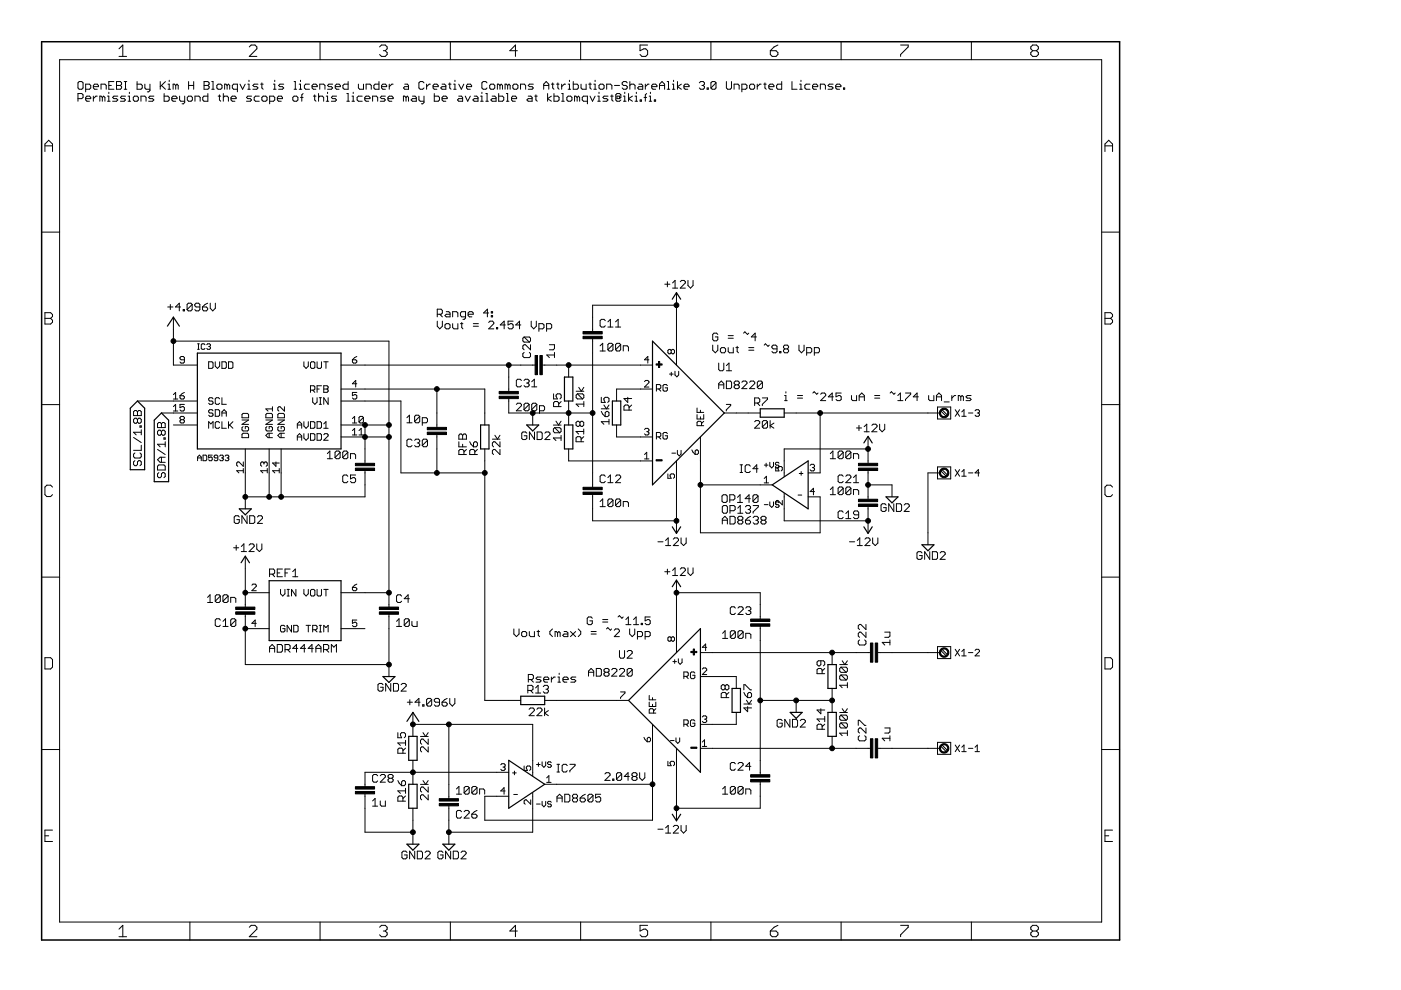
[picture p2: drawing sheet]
<svg xmlns="http://www.w3.org/2000/svg" width="297mm" height="210mm" viewBox="0 0 297 210" stroke-linecap="round" stroke-linejoin="round" font-family="sans-serif">
<g fill="#000" stroke="#000" stroke-width=".21">
<path d="M12.6 12.7v182.8zM16.5 17.6v1zM16.5 18.6l.3 .3zM16.5 19.8h.8zM16.8 17.3l-.3 .3zM16.8 18.9h.5zM16.8 17.3h.5zM17.3 18.9l.3-.3zM17.3 19.8l.3 .3zM17.6 17.6v1zM17.3 17.3l.3 .3zM18.2 17.8v1.7z"/>
<path d="M18.2 17.8h.8zM19 17.8l.2 .3zM18.2 18.9h.8zM19.2 18.1v.5zM19.2 18.6l-.2 .3zM19.8 18.1v.5zM19.8 18.1l.3-.3zM19.8 18.6l.3 .3zM20.1 17.8h.5zM20.1 18.9h.5zM20.6 17.8l.3 .3zM20.9 18.1v.3z"/>
<path d="M19.8 18.4h1.1zM21.4 17.8v1.1zM21.4 17.8h.8zM22.2 17.8l.3 .3zM22.5 18.1v.8zM23.1 17.3v1.6zM23.1 18.9h1.1zM23.1 18.1h.5zM23.1 19.6v.2zM23.1 17.3h1.1zM24.7 17.3v1.6zM24.7 17.3h.8z"/>
<path d="M24.7 18.1h.8zM25.2 10.4l.8-.9zM25.2 12h1.6zM25.5 17.3l.3 .3zM25.5 18.1l.3 .3zM24.7 18.9h.8zM25.8 17.6v.2zM25.8 17.8l-.3 .3zM25.8 18.4v.2zM25.8 18.6l-.3 .3zM26 9.5v2.5zM26.3 18.9h.6z"/>
<path d="M26.3 17.3h.6zM26.6 17.3v1.6zM27.4 19.6v.2zM29.1 17.3v1.6zM29.1 18.9h.8zM29.9 18.9l.3-.3zM29.1 17.8h.8zM30.2 18.1v.5zM29.9 17.8l.3 .3zM30.7 17.8v.8zM30.7 18.6l.3 .3zM31 18.9h.8z"/>
<path d="M31.2 19.5h.3zM31.8 17.8v1.4zM31.8 19.2l-.3 .3zM34 17.3v1.6zM34 18.4l1.1-1.1zM34.2 18.1l.9 .8zM34.8 19.8v1.7zM35.6 17.8h.3zM35.6 18.9h.6zM35.9 17.8v1.1zM35.9 17v.3zM36.7 17.8v1.1z"/>
<path d="M36.7 17.8h.3zM37 17.8l.3 .3zM37.3 18.1v.8zM37.3 18.1l.2-.3zM37.5 17.8l.3 .3zM37.8 18.1v.8zM40 17.3v1.6zM40 18.1h1.1zM40.3 8.8v3.9zM41.1 17.3v1.6zM43.3 17.3v1.6zM43.3 17.3h.8z"/>
<path d="M43.3 18.1h.8zM44.1 17.3l.2 .3zM44.1 18.1l.2 .3zM43.3 18.9h.8zM44.1 19.8v1.7zM44.3 17.6v.2zM44.3 17.8l-.2 .3zM44.3 18.4v.2zM44.1 18.9l.2-.3zM44.9 17.3h.3zM44.9 18.9h.5zM45.2 17.3v1.6z"/>
<path d="M46 18.1v.5zM46 18.6l.2 .3zM46.2 18.9h.6zM46.2 17.8l-.2 .3zM46.8 18.9l.3-.3zM46.2 17.8h.6zM47.1 18.1v.5zM46.8 17.8l.3 .3zM47.3 19.8v1.7zM47.6 17.8v1.1zM47.6 17.8h.3zM47.9 17.8l.3 .3z"/>
<path d="M48.2 18.1v.8zM48.2 18.1l.2-.3zM48.4 17.8l.3 .3zM48.7 18.1v.8zM49.3 18.1v.5zM49.3 18.6l.2 .3zM49.5 17.8l-.2 .3zM49.5 18.9h.8zM50.3 17.8v1.7zM49.5 17.8h.8zM50.9 17.8l.5 1.1zM52 17.8l-.6 1.1z"/>
<path d="M52.5 17.8h.3zM52.5 18.9h.6zM52.8 17.8v1.1zM52.8 17v.3zM52.9 12l1.6-1.6zM53.3 9.5l-.4 .4zM53.6 18.9h.8zM53.6 18.1l.3-.3zM53.6 18.1l.3 .3zM53.9 17.8h.8zM53.3 9.5h.8zM54.7 18.6l-.3 .3z"/>
<path d="M53.9 18.4h.5zM52.9 12h1.6zM54.5 9.9v.5zM54.1 9.5l.4 .4zM54.4 18.4l.3 .2zM55.3 17.8h.5zM55.5 17.6v1zM55.5 18.6l.3 .3zM58 17.8h.3zM58 18.9h.5zM58.3 17.8v1.1zM58.3 17v.3z"/>
<path d="M59.1 18.9h.8zM59.1 18.1l.3-.3zM59.1 18.1l.3 .3zM59.4 17.8h.8zM59.9 18.9l.3-.3zM59.4 18.4h.5zM59.9 18.4l.3 .2zM62.4 17.3h.2zM62.4 18.9h.5zM62.6 17.3v1.6zM63.4 17.8h.3zM63.4 18.9h.6z"/>
<path d="M63.7 17.8v1.1zM63.7 17v.3zM64.5 18.1v.5zM64.5 18.6l.3 .3zM64.8 17.8l-.3 .3zM64.8 18.9h.8zM64.8 17.8h.8zM66.2 18.1v.5zM66.2 18.1l.2-.3zM66.2 18.6l.2 .3zM66.4 17.8h.6zM66.4 18.9h.6z"/>
<path d="M67 17.8l.2 .3zM67.2 18.1v.3zM66.2 18.4h1zM67.5 19.8v1.7zM67.8 17.8v1.1zM67.8 17.8h.8zM67.9 8.8v3.9zM68.6 17.8l.3 .3zM68.9 18.1v.8zM69.4 18.9h.9zM69.4 18.1l.3-.3zM69.4 19.6v.2z"/>
<path d="M69.4 18.1l.3 .3zM69.7 17.8h.8zM70.3 18.9l.2-.3zM69.7 18.4h.6zM70.3 18.4l.2 .2zM71.1 18.1v.5zM71.1 18.1l.3-.3zM71.1 18.6l.3 .3zM71.4 17.8h.5zM71.4 18.9h.5zM71.9 17.8l.3 .3zM72.2 18.1v.3z"/>
<path d="M71.1 18.4h1.1zM72.7 18.1v.5zM72.7 18.1l.3-.3zM72.7 18.6l.3 .3zM73 17.8h.8zM73.5 19.8h.3zM73.8 17.3v1.6zM73 18.9h.8zM73.8 19.8v1.7zM74.9 19.6v.2zM76 17.8v.8zM76 18.6l.3 .3z"/>
<path d="M76.3 18.9h.8zM77.1 17.8v1.1zM77.6 17.8v1.1zM77.6 17.8h.8zM78.4 17.8l.3 .3zM78.7 18.1v.8zM79.3 18.1v.5zM79.5 17.8l-.2 .3zM79.3 18.6l.2 .3zM79.5 17.8h.8zM80.3 17.3v1.6zM79.5 18.9h.8z"/>
<path d="M80.5 9.9l.4-.4zM80.9 9.5h.8zM80.5 11.6l.4 .4zM80.9 18.1v.5zM80.9 18.1l.3-.3zM80.9 18.6l.3 .3zM81.2 17.8h.5zM81.7 9.5l.4 .4zM81.3 10.8h.4zM81.7 10.8l.4 .4zM80.9 12h.8zM81.2 18.9h.5z"/>
<path d="M81.7 17.8l.3 .3zM82 18.1v.3zM80.9 18.4h1.1zM82.1 9.9v.5zM82.1 10.4l-.4 .4zM82.1 11.2v.4zM82.1 11.6l-.4 .4zM82.5 17.8v1.1zM82.5 18.4l.6-.6zM83.1 17.8h.3zM85.5 18.6l.3-.2zM85.8 17.8h.6z"/>
<path d="M85.5 18.6l.3 .3zM85.8 18.4h.8zM86.4 17.8l.2 .3zM86.6 18.1v.8zM85.8 18.9h.8zM88.8 17.6v1zM88.8 18.6l.3 .3zM89.1 17.3l-.3 .3zM89.1 18.9h.5zM89.1 17.3h.5zM89.6 18.9l.3-.3zM89.6 17.3l.3 .3z"/>
<path d="M90.4 17.8v1.1zM90.4 18.4l.6-.6zM91 17.8h.2zM91.8 18.1v.5zM92.1 17.8l-.3 .3zM91.8 18.6l.3 .3zM92.1 17.8h.5zM92.1 19.8v1.7zM92.1 18.9h.5zM92.6 17.8l.3 .3zM92.9 18.1v.3zM91.8 18.4h1.1z"/>
<path d="M93.5 18.6l.2-.2zM93.7 17.8h.6zM93.5 18.6l.2 .3zM93.7 18.4h.8zM94.3 17.8l.2 .3zM94.5 18.1v.8zM93.7 18.9h.8zM95.1 17.8h.5zM95.4 17.6v1zM95.4 18.6l.2 .3zM95.5 8.8v3.9zM96.2 17.8h.3z"/>
<path d="M96.2 18.9h.5zM96.5 17.8v1.1zM96.5 17v.3zM97.3 17.8l.5 1.1zM98.3 17.8l-.5 1.1zM98.9 18.1v.5zM99.2 17.8l-.3 .3zM98.9 18.6l.3 .3zM99.2 17.8h.5zM99.2 18.9h.5zM99.7 17.8l.3 .3zM100 18.1v.3z"/>
<path d="M98.9 18.4h1.1zM102.2 17.6v1zM102.2 18.6l.2 .3zM102.2 19.6v.2zM102.4 17.3l-.2 .3zM102.4 18.9h.6zM102.4 17.3h.6zM103.3 18.6l-.3 .3zM103 19.8h.3zM103 17.3l.3 .3zM103.3 19.8v1.7zM103.8 18.1v.5z"/>
<path d="M103.8 18.6l.3 .3zM104.1 18.9h.5zM104.1 17.8l-.3 .3zM104.6 18.9l.3-.3zM104.1 17.8h.5zM104.9 18.1v.5zM104.6 17.8l.3 .3zM105.5 17.8v1.1zM105.5 17.8h.2zM105.7 17.8l.3 .3zM105.7 19.8v1.7zM106 18.1v.8z"/>
<path d="M106.3 17.8l-.3 .3zM106.3 17.8l.2 .3zM106.5 18.1v.8zM107.1 17.8v1.1zM107.1 17.8h.3zM107.4 17.8l.2 .3zM107.4 19.8h.2zM107.6 18.1v.8zM107.6 18.1l.3-.3zM107.6 19.8v1.7zM107.9 17.8l.3 .3zM108.1 10.8h1.6z"/>
<path d="M108.2 18.1v.8zM108.7 18.1v.5zM108.7 18.6l.3 .3zM109 18.9h.5zM109 17.8l-.3 .3zM109.3 9.5v2.5zM109.3 9.5l-1.2 1.3zM109.5 18.9l.3-.3zM109 17.8h.5zM109.8 18.1v.5zM109.5 17.8l.3 .3zM110.4 17.8v1.1z"/>
<path d="M110.4 17.8h.8zM111.2 17.8l.2 .3zM111.4 18.1v.8zM112 18.9h.8zM112.3 17.8l-.3 .3zM112 18.1l.3 .3zM112.3 17.8h.8zM113.1 18.6l-.3 .3zM112.3 18.4h.5zM112.8 18.4l.3 .2zM115.3 17.8v1.1zM115.8 17.3l-.5 .5z"/>
<path d="M115.3 18.1h1.1zM115.8 17.3l.6 .5zM116.4 17.8v1.1zM116.9 17.8h.6zM117.2 17.6v1zM117.2 18.6l.3 .3zM117.5 19.8v1.7zM118 17.8h.5zM118.3 17.6v1zM118.3 18.6l.2 .3zM119.1 17.8v1.1zM119.1 18.4l.5-.6z"/>
<path d="M119.1 19.8h.3zM119.4 19.8v1.7zM119.6 17.8h.3zM120.5 17.8h.2zM120.5 18.9h.5zM120.7 17.8v1.1zM120.7 17v.3zM121.5 17.3v1.6zM121.5 18.9h.9zM122.6 18.6l-.2 .3zM121.5 17.8h.9zM122.6 18.1v.5z"/>
<path d="M122.4 17.8l.2 .3zM123.1 8.8v3.9zM123.2 17.8v.8zM123.2 18.6l.2 .3zM123.4 18.9h.9zM124.3 17.8v1.1zM124.8 17.8h.6zM125.1 17.6v1zM125.1 18.6l.3 .3zM125.9 17.8h.3zM125.9 18.9h.5zM126.2 17.8v1.1z"/>
<path d="M126.2 17v.3zM127 18.1v.5zM127 18.6l.3 .3zM127 19.6v.2zM127.3 18.9h.5zM127.3 17.8l-.3 .3zM127.8 18.9l.3-.3zM127.3 17.8h.5zM128.1 18.1v.5zM127.8 17.8l.3 .3zM128.6 17.8v1.1zM128.6 17.8h.9z"/>
<path d="M129.5 17.8l.2 .3zM129.7 18.1v.8zM130.3 18.1h1.1zM130.8 19.8h.6zM131.4 19.8l.2 .3zM131.9 17.6v.2zM131.9 17.8l.3 .3zM132.2 17.3l-.3 .3zM132.2 18.1h.5zM131.9 18.6l.3 .3zM132.5 19.6v.2zM132.2 17.3h.5z"/>
<path d="M132.7 18.1l.3 .3zM132.2 18.9h.5zM132.7 17.3l.3 .3zM133 18.4v.2zM132.7 18.9l.3-.3zM133.5 17.3v1.6zM133.5 18.1l.3-.3zM133.8 17.8h.6zM134.4 17.8l.2 .3zM134.6 18.1v.8zM134.9 19.6v.2zM135.4 18.4l-.2 .2z"/>
<path d="M135.4 17.8h.6zM135.2 18.6l.2 .3zM135.4 18.4h.9zM135.7 9.5v1.3zM135.7 10.8l.8-.4zM136 17.8l.3 .3zM135.7 11.6l.4 .4zM136.3 18.1v.8zM135.4 18.9h.9zM136.5 10.4h.4zM136.8 17.8v1.1zM136.8 18.4l.6-.6z"/>
<path d="M136.9 10.4l.4 .4zM136.1 12h.8zM135.7 9.5h1.6zM137.3 10.8v.8zM136.9 12l.4-.4zM137.4 17.8h.2zM137.9 19.6v.2zM138.2 18.1v.5zM138.2 18.1l.3-.3zM138.2 18.6l.3 .3zM138.5 17.8h.5zM138.5 18.9h.5z"/>
<path d="M139 17.8l.3 .3zM139.3 18.1v.3zM138.2 18.4h1.1zM139.8 17.8v1.1zM140.4 17.3l-.6 .5zM139.8 18.1h1.1zM140.4 17.3l.5 .5zM140.9 17.8v1.1zM141.5 17.3h.2zM141.5 18.9h.5zM141.7 17.3v1.6zM142.6 17.8h.2z"/>
<path d="M142.6 18.9h.5zM142.8 17.8v1.1zM142.8 17v.3zM143.6 17.3v1.6zM143.6 18.4l.9-.6zM143.6 18.4l.9 .5zM145 18.1v.5zM145.3 17.8l-.3 .3zM145 18.6l.3 .3zM145.3 17.8h.5zM145.3 18.9h.5zM145.8 17.8l.3 .3z"/>
<path d="M146.1 18.1v.3zM145 18.4h1.1zM148.3 17.6l.2-.3zM148.5 17.3h.6zM148.3 18.6l.2 .3zM149.1 17.3l.3 .3zM148.8 18.1h.3zM149.1 18.1l.3 .3zM148.5 18.9h.6zM149.4 17.6v.2zM149.4 17.8l-.3 .3zM149.4 18.4v.2z"/>
<path d="M149.4 18.6l-.3 .3zM149.9 18.6v.3zM149.9 18.6h.3zM150.2 18.6v.3zM149.9 18.9h.3zM150.7 8.8v3.9zM150.7 17.6v1zM150.7 17.6l.3-.3zM150.7 18.6l1.1-1zM151 17.3h.6zM150.7 18.6l.3 .3zM151.6 17.3l.2 .3z"/>
<path d="M151 18.9h.6zM151.8 17.6v1zM151.8 18.6l-.2 .3zM154 17.3v1.3zM154 18.6l.3 .3zM154.3 18.9h.5zM154.8 18.9l.3-.3zM155.1 17.3v1.3zM155.6 17.8v1.1zM155.6 17.8h.9zM156.5 17.8l.2 .3zM156.7 18.1v.8z"/>
<path d="M157.3 17.8v1.7zM157.3 17.8h.8zM158.1 17.8l.3 .3zM157.3 18.9h.8zM158.4 18.1v.5zM158.4 18.6l-.3 .3zM158.9 18.1v.5zM158.9 18.6l.3 .3zM159.2 18.9h.5zM159.2 17.8l-.3 .3zM159.7 18.9l.3-.3zM159.2 17.8h.5z"/>
<path d="M160 18.1v.5zM159.7 17.8l.3 .3zM160.5 17.8v1.1zM160.5 18.4l.6-.6zM161.1 17.8h.3zM161.9 17.8h.6zM162.2 17.6v1zM162.2 18.6l.3 .3zM163 18.1v.5zM163.3 17.8l-.3 .3zM163 18.6l.3 .3zM163.3 17.8h.5z"/>
<path d="M163.3 10.8v.8zM163.3 11.6l.4 .4zM163.7 12h.8zM163.3 18.9h.5zM163.8 17.8l.3 .3zM164.1 18.1v.3zM163 18.4h1.1zM164.1 9.9l-.8 .9zM164.5 12l.4-.4zM163.3 10.8h1.2zM164.7 18.1v.5zM164.9 17.8l-.2 .3z"/>
<path d="M164.7 18.6l.2 .3zM164.9 17.8h.8zM164.1 9.9l.8-.4zM164.9 11.2v.4zM164.5 10.8l.4 .4zM165.7 17.3v1.6zM164.9 18.9h.8zM167.9 17.3v1.6zM167.9 18.9h1.1zM169.5 17.8h.3zM169.5 18.9h.6zM169.8 17.8v1.1z"/>
<path d="M169.8 17v.3zM170.6 18.1v.5zM170.6 18.6l.3 .3zM170.9 17.8l-.3 .3zM170.9 18.9h.8zM170.9 17.8h.8zM172.3 18.1v.5zM172.3 18.1l.3-.3zM172.3 18.6l.3 .3zM172.6 17.8h.5zM172.6 18.9h.5zM173.1 17.8l.3 .3z"/>
<path d="M173.4 18.1v.3zM172.3 18.4h1.1zM173.9 17.8v1.1zM173.9 17.8h.8zM174.7 17.8l.3 .3zM175 18.1v.8zM175.6 18.9h.8zM175.8 17.8l-.2 .3zM175.6 18.1l.2 .3zM175.8 17.8h.8zM176.4 18.9l.2-.3zM175.8 18.4h.6z"/>
<path d="M176.4 18.4l.2 .2zM177.2 18.1v.5zM177.2 18.1l.3-.3zM177.2 18.6l.3 .3zM177.5 17.8h.5zM177.5 18.9h.5zM178 17.8l.3 .3zM178.3 18.1v.3zM177.2 18.4h1.1zM178.3 8.8v3.9zM178.8 18.6v.3zM178.8 18.6h.3z"/>
<path d="M179.1 18.6v.3zM178.8 18.9h.3zM190.9 9.5h1.7zM190.9 11.6v.4zM192.6 9.5v.4zM192.6 9.9l-1.7 1.7zM206 8.8v3.9zM218.5 9.9l.4-.4zM218.5 11.2v.4zM218.5 11.2l.4-.4zM218.5 9.9v.5zM218.9 9.5h.9z"/>
<path d="M218.5 11.6l.4 .4zM218.5 10.4l.4 .4zM218.9 10.8h.9zM219.8 9.5l.4 .4zM219.8 10.8l.4 .4zM218.9 12h.9zM220.2 9.9v.5zM220.2 10.4l-.4 .4zM220.2 11.2v.4zM220.2 11.6l-.4 .4zM12.6 12.7h221zM9.5 30.5v1.6z"/>
<path d="M10.3 29.7l-.8 .8zM9.5 30.9h1.6zM10.3 29.7l.8 .8zM11.1 30.5v1.6zM16.5 19.8v1.7zM16.5 20.9h.8zM17.6 20.1v.6zM17.3 20.9l.3-.2zM18.2 20.7v.5zM18.2 20.7l.2-.3zM18.2 21.2l.2 .3zM18.4 20.4h.6z"/>
<path d="M18.4 21.5h.6zM19 20.4l.2 .3zM19.2 20.7v.2zM18.2 20.9h1zM19.8 20.4v1.1zM19.8 20.9l.5-.5zM20.3 20.4h.3zM21.2 20.4v1.1zM21.2 20.4h.2zM21.4 20.4l.3 .3zM21.7 20.7v.8zM21.7 20.7l.3-.3z"/>
<path d="M22 20.4l.2 .3zM22.2 20.7v.8zM22.8 20.4h.3zM22.8 21.5h.5zM23.1 20.4v1.1zM23.9 21.5h.8zM23.9 20.7l.3-.3zM23.9 20.7l.3 .2zM24.2 20.4h.8zM24.7 21.5l.3-.3zM24.2 20.9h.5zM24.7 20.9l.3 .3z"/>
<path d="M25.5 21.5h.8zM25.5 20.7l.3-.3zM25.5 20.7l.3 .2zM25.8 20.4h.8zM26.3 21.5l.3-.3zM25.8 20.9h.5zM26.3 20.9l.3 .3zM27.2 20.4h.2zM27.2 21.5h.5zM27.4 20.4v1.1zM28.3 20.7v.5zM28.3 21.2l.2 .3z"/>
<path d="M28.5 21.5h.6zM28.5 20.4l-.2 .3zM29.1 21.5l.2-.3zM28.5 20.4h.6zM29.3 20.7v.5zM29.1 20.4l.2 .3zM29.9 20.4v1.1zM29.9 20.4h.8zM30.7 20.4l.3 .3zM31 20.7v.8zM31.5 21.5h.8zM31.5 20.7l.3-.3z"/>
<path d="M31.5 20.7l.3 .2zM31.8 20.4h.8zM32.3 21.5l.3-.3zM31.8 20.9h.5zM32.3 20.9l.3 .3zM34.8 21.5h.8zM35.6 21.5l.3-.3zM34.8 20.4h.8zM35.9 20.7v.5zM35.6 20.4l.3 .3zM36.4 20.7v.5zM36.4 20.7l.3-.3z"/>
<path d="M36.4 21.2l.3 .3zM36.7 20.4h.6zM36.7 21.5h.6zM37.3 20.4l.2 .3zM37.5 20.7v.2zM36.4 20.9h1.1zM38.1 20.4v.8zM38.1 21.2l.2 .3zM38.3 21.5h.9zM38.6 22h.3zM39.2 20.4v1.3zM39.2 21.7l-.3 .3z"/>
<path d="M39.7 20.7v.5zM39.7 21.2l.3 .3zM40 21.5h.5zM40 20.4l-.3 .3zM40.8 21.2l-.3 .3zM40 20.4h.5zM40.8 20.7v.5zM40.5 20.4l.3 .3zM41.3 20.4v1.1zM41.3 20.4h.9zM42.2 20.4l.2 .3zM42.4 20.7v.8z"/>
<path d="M43 20.7v.5zM43.2 20.4l-.2 .3zM43 21.2l.2 .3zM43.2 20.4h.9zM43.2 21.5h.9zM46.2 20.4h.6zM46.5 20.1v1.1zM46.5 21.2l.3 .3zM47.3 20.7l.3-.3zM47.6 20.4h.6zM48.2 20.4l.2 .3zM48.4 20.7v.8z"/>
<path d="M49 20.7v.5zM49 20.7l.3-.3zM49 21.2l.3 .3zM49.3 20.4h.5zM49.3 21.5h.5zM49.8 20.4l.3 .3zM50.1 20.7v.2zM49 20.9h1.1zM52.3 21.5h.8zM52.3 20.7l.2-.3zM52.3 20.7l.2 .2zM52.5 20.4h.8z"/>
<path d="M53.1 21.5l.2-.3zM52.5 20.9h.6zM53.1 20.9l.2 .3zM53.9 20.7v.5zM53.9 21.2l.3 .3zM54.2 20.4l-.3 .3zM54.2 21.5h.8zM54.2 20.4h.8zM55.5 20.7v.5zM55.5 21.2l.3 .3zM55.8 21.5h.5zM55.8 20.4l-.3 .3z"/>
<path d="M56.3 21.5l.3-.3zM55.8 20.4h.5zM56.6 20.7v.5zM56.3 20.4l.3 .3zM57.2 20.4v1.6zM57.2 20.4h.8zM58 20.4l.3 .3zM57.2 21.5h.8zM58.3 20.7v.5zM58.3 21.2l-.3 .3zM58.8 20.7v.5zM58.8 20.7l.3-.3z"/>
<path d="M58.8 21.2l.3 .3zM59.1 20.4h.5zM59.1 21.5h.5zM59.6 20.4l.3 .3zM59.9 20.7v.2zM58.8 20.9h1.1zM62.1 20.7v.5zM62.1 21.2l.3 .3zM62.4 21.5h.5zM62.4 20.4l-.3 .3zM62.9 21.5l.3-.3zM62.4 20.4h.5z"/>
<path d="M63.2 20.7v.5zM62.9 20.4l.3 .3zM63.7 20.7h.6zM64 20.1v1.4zM64 20.1l.3-.3zM66.4 20.4h.6zM66.7 20.1v1.1zM66.7 21.2l.3 .3zM67.8 20.4l-.3 .3zM67.8 20.4h.5zM68.3 20.4l.3 .3zM68.6 20.7v.8z"/>
<path d="M69.2 20.4h.2zM69.2 21.5h.5zM69.4 20.4v1.1zM70.3 21.5h.8zM70.3 20.7l.2-.3zM70.3 20.7l.2 .2zM70.5 20.4h.9zM71.1 21.5l.3-.3zM70.5 20.9h.6zM71.1 20.9l.3 .3zM73.5 21.5h.6zM74.6 20.4h.3z"/>
<path d="M74.6 21.5h.6zM74.9 20.4v1.1zM75.7 20.7v.5zM75.7 21.2l.3 .3zM76 20.4l-.3 .3zM76 21.5h.8zM76 20.4h.8zM77.3 20.7v.5zM77.3 20.7l.3-.3zM77.3 21.2l.3 .3zM77.6 20.4h.6zM77.6 21.5h.6z"/>
<path d="M78.2 20.4l.2 .3zM78.4 20.7v.2zM77.3 20.9h1.1zM79 20.4v1.1zM79 20.4h.8zM79.8 20.4l.3 .3zM80.1 20.7v.8zM80.6 21.5h.8zM80.6 20.7l.3-.3zM80.6 20.7l.3 .2zM80.9 20.4h.8zM81.7 21.2l-.3 .3z"/>
<path d="M80.9 20.9h.5zM81.4 20.9l.3 .3zM82.3 20.7v.5zM82.3 20.7l.2-.3zM82.3 21.2l.2 .3zM82.5 20.4h.6zM82.5 21.5h.6zM83.1 20.4l.3 .3zM83.4 20.7v.2zM82.3 20.9h1.1zM85.5 20.4v1.1zM85.5 20.4h.3z"/>
<path d="M85.8 20.4l.3 .3zM86.1 20.7v.8zM86.1 20.7l.3-.3zM86.4 20.4l.2 .3zM86.6 20.7v.8zM87.4 20.9l-.2 .3zM87.4 20.4h.6zM87.2 21.2l.2 .3zM87.4 20.9h.9zM88 20.4l.3 .3zM88.3 20.7v.8zM87.4 21.5h.9z"/>
<path d="M88.8 20.4v.8zM88.8 21.2l.3 .3zM89.1 21.5h.8zM89.3 22h.3zM89.9 20.4v1.3zM89.9 21.7l-.3 .3zM92.1 21.5h.8zM92.9 21.5l.3-.3zM92.1 20.4h.8zM93.2 20.7v.5zM92.9 20.4l.3 .3zM93.7 20.7v.5z"/>
<path d="M93.7 20.7l.3-.3zM93.7 21.2l.3 .3zM94 20.4h.5zM94 21.5h.5zM94.5 20.4l.3 .3zM94.8 20.7v.2zM93.7 20.9h1.1zM97.3 20.9l-.3 .3zM97.3 20.4h.5zM97 21.2l.3 .3zM97.3 20.9h.8zM97.8 20.4l.3 .3z"/>
<path d="M98.1 20.7v.8zM97.3 21.5h.8zM98.6 20.4l.6 1.1zM99.7 20.4l-.5 1.1zM100.3 21.2l.2-.3zM100.5 20.4h.6zM100.3 21.2l.2 .3zM100.5 20.9h.8zM101.1 20.4l.2 .3zM101.3 20.7v.8zM100.5 21.5h.8zM101.9 20.4h.3z"/>
<path d="M101.9 21.5h.5zM102.2 20.4v1.1zM103 21.5h.5zM104.1 21.2l.3-.3zM104.4 20.4h.5zM104.1 21.2l.3 .3zM104.4 20.9h.8zM104.9 20.4l.3 .3zM105.2 20.7v.8zM104.4 21.5h.8zM105.7 21.5h.8zM106.5 21.5l.3-.3z"/>
<path d="M105.7 20.4h.8zM106.8 20.7v.5zM106.5 20.4l.3 .3zM107.4 21.5h.5zM108.5 20.7v.5zM108.7 20.4l-.2 .3zM108.5 21.2l.2 .3zM108.7 20.4h.6zM108.7 21.5h.6zM109.3 20.4l.2 .3zM109.5 20.7v.2zM108.5 20.9h1z"/>
<path d="M111.7 21.2l.3-.3zM112 20.4h.5zM111.7 21.2l.3 .3zM112 20.9h.8zM112.5 20.4l.3 .3zM112.8 20.7v.8zM112 21.5h.8zM113.4 20.4h.5zM113.6 20.1v1.1zM113.6 21.2l.3 .3zM116.1 19.8v1.7zM116.1 20.9l.8-.5z"/>
<path d="M116.1 20.9l.8 .6zM117.5 21.5h.8zM118.3 21.5l.2-.3zM117.5 20.4h.8zM118.5 20.7v.5zM118.3 20.4l.2 .3zM119.1 21.5h.5zM120.2 20.7v.5zM120.2 21.2l.3 .3zM120.5 21.5h.5zM120.5 20.4l-.3 .3zM121 21.5l.3-.3z"/>
<path d="M120.5 20.4h.5zM121.3 20.7v.5zM121 20.4l.3 .3zM121.8 20.4v1.1zM121.8 20.4h.3zM122.1 20.4l.3 .3zM122.4 20.7v.8zM122.4 20.7l.2-.3zM122.6 20.4l.3 .3zM122.9 20.7v.8zM123.4 20.7v.5zM123.4 21.2l.3 .3z"/>
<path d="M123.7 20.4l-.3 .3zM123.7 21.5h.8zM124.5 20.4v1.6zM123.7 20.4h.8zM125.1 20.4l.5 1.1zM126.2 20.4l-.6 1.1zM126.7 20.4h.3zM126.7 21.5h.6zM127 20.4v1.1zM127.8 21.5h.8zM128.1 20.4l-.3 .3zM127.8 20.7l.3 .2z"/>
<path d="M128.1 20.4h.8zM128.6 21.5l.3-.3zM128.1 20.9h.5zM128.6 20.9l.3 .3zM129.5 20.4h.5zM129.7 20.1v1.1zM129.7 21.2l.3 .3zM130.6 20.1v1.1zM130.8 19.8l-.2 .3zM130.6 21.2l.2 .3zM130.8 20.4v.5zM130.8 20.4h.6z"/>
<path d="M130.8 21.5h.6zM130.8 20.9h.6zM131.4 20.4v.5zM131.6 21.2l-.2 .3zM131.6 20.1v.6zM131.4 20.9l.2-.2zM132.2 20.4h.3zM132.2 21.5h.5zM132.5 20.4v1.1zM133.3 19.8v1.7zM133.3 20.9l.8-.5zM133.3 20.9l.8 .6z"/>
<path d="M134.6 20.4h.3zM134.6 21.5h.6zM134.9 20.4v1.1zM135.7 21.2v.3zM135.7 21.2h.3zM136 21.2v.3zM135.7 21.5h.3zM136.5 20.7h.6zM136.8 20.1v1.4zM137.1 19.8l-.3 .3zM137.6 20.4h.3zM137.6 21.5h.6z"/>
<path d="M137.9 20.4v1.1zM138.7 21.2v.3zM138.7 21.2h.3zM139 21.2v.3zM138.7 21.5h.3zM234.3 30.5v1.6zM234.3 30.5l.8-.8zM234.3 30.9h1.6zM235.1 29.7l.8 .8zM235.9 30.5v1.6zM8.8 49.2h3.8zM141.5 59.7v1.1z"/>
<path d="M142.6 60l.5-.5zM143.1 59.5v1.6zM144.5 59.5l-.3 .2zM144.5 59.5h.5zM145.3 59.7v.3zM145 59.5l.3 .2zM145.9 59.5v1zM233.6 49.2h3.8zM9.5 66.3v2.4zM9.5 66.3h1.2zM9.5 67.5h1.2zM10.7 66.3l.4 .4z"/>
<path d="M10.7 67.5l.4 .4zM9.5 68.7h1.2zM11.1 66.7v.4zM11.1 67.1l-.4 .4zM11.1 67.9v.4zM11.1 68.3l-.4 .4zM35.6 65.1h1.1zM36.1 64.6v1zM36.8 77.4h5zM36.8 67.2v2.6zM36.8 69.8v2.5zM36.8 72.3v5.1z"/>
<path d="M36.8 72.3h45.7zM37.2 65.1h1.1zM38 64.3v1.6zM37.2 65.1l.8-.8zM38.2 76.8l.2 .2zM38.2 75.8v.3zM38.2 76.1l.2 .2zM38.4 77h.5zM38.4 75.6l-.2 .2zM38.4 76.3h.7zM38.8 65.6v.3zM38.8 65.6h.3z"/>
<path d="M38.9 77l.2-.2zM38.4 75.6h.5zM39.1 75.8v1zM38.9 75.6l.2 .2zM39.1 65.6v.3zM38.8 65.9h.3zM39.7 64.6v1zM39.9 64.3l-.2 .3zM39.7 65.6l1-1zM39.9 64.3h.6zM39.7 65.6l.2 .3zM40.5 64.3l.2 .3z"/>
<path d="M39.9 65.9h.6zM40.7 64.6v1zM40.7 65.6l-.2 .3zM41.3 65.6l.3 .3zM41.3 64.6v.2zM41.3 64.8l.3 .3zM41.6 65.9h.5zM41.3 64.6l.3-.3zM41.6 65.1h.8zM41.9 74.1h.4zM41.9 72.9h.4zM42.1 72.9v1.2z"/>
<path d="M42.1 65.9l.3-.3zM41.6 64.3h.5zM42.4 64.6v1zM42.1 64.3l.3 .3zM42.7 73.1v.8zM42.7 73.9l.2 .2zM42.9 72.9l-.2 .2zM42.9 74.1h.3zM42.9 65.1v.5zM42.9 65.6l.3 .3zM43.2 65.9h.6zM42.9 72.9h.3z"/>
<path d="M43.2 74.1l.3-.2zM43.2 72.9l.3 .2zM42.9 65.1l.6-.5zM43.8 65.9l.2-.3zM42.9 65.1h.9zM44 72.9l-.2 .2zM43.5 64.6l.5-.3zM44 65.4v.2zM43.8 65.1l.2 .3zM44 72.9h.4zM43.8 73.9l.2 .2zM44.2 76.7v1.4z"/>
<path d="M44.2 78.1h.7zM44.4 72.9l.2 .2zM44.2 73.5h.2zM44.4 73.5l.2 .2zM44 74.1h.4zM44.6 64.3v1.1zM44.6 65.4l.5 .5zM44.6 73.1v.2zM44.4 73.5l.2-.2zM44.6 73.7v.2zM44.6 73.9l-.2 .2zM44.9 78.1l.3-.2z"/>
<path d="M44.2 76.7h.7zM45.1 65.9l.6-.5zM45.2 76.9v1zM44.9 76.7l.3 .2zM45.6 76.7v.9zM45.6 77.6l.5 .5zM45.7 64.3v1.1zM46.1 78.1l.5-.5zM46.6 76.7v.9zM47.1 76.7v1.4zM47.1 78.1h.7zM47.8 78.1l.2-.2z"/>
<path d="M47.1 76.7h.7zM48 76.9v1zM47.8 76.7l.2 .2zM48.5 76.7v1.4zM48.5 78.1h.6zM49.1 78.1l.3-.2zM48.5 76.7h.6zM49.4 76.9v1zM49.1 76.7l.3 .2zM64.4 76.7v.9zM64.4 77.6l.5 .5zM64.9 78.1l.5-.5z"/>
<path d="M65.4 76.7v.9zM65.8 76.9v1zM65.8 77.9l.3 .2zM66.1 76.7l-.3 .2zM66.1 78.1h.4zM66.1 76.7h.4zM66.5 78.1l.3-.2zM66.8 76.9v1zM66.5 76.7l.3 .2zM67.2 76.7v1.2zM67.2 77.9l.3 .2zM67.5 78.1h.4z"/>
<path d="M67.9 78.1l.3-.2zM68.2 76.7v1.2zM68.6 76.7h1zM69.1 76.7v1.4zM74.7 76.3v.5zM74.7 76.8l.3 .2zM75 77h.4zM75.2 75.8l-.5 .5zM75.4 77l.2-.2zM74.7 76.3h.7zM75.2 75.8l.4-.2zM75.6 76.5v.3z"/>
<path d="M75.4 76.3l.2 .2zM72.3 77.4h5.1zM77.4 77.4h30.5zM82.5 72.3v17.8zM92.7 65.6v1.6zM92.7 65.6h.8zM92.7 68.1v1.1zM92.7 69.2l.5 .5zM93.2 66.6l.6 .6zM93.2 69.7l.6-.5zM93.5 65.6l.3 .2zM92.7 66.6h.8z"/>
<path d="M93.8 65.8v.6zM93.8 66.4l-.3 .2zM93.8 68.1v1.1zM94.3 66.9l.3-.3zM94.3 68.9v.5zM94.3 69.4l.3 .3zM94.6 66.1h.5zM94.3 66.9l.3 .3zM94.6 66.6h.8zM94.6 69.7h.5zM94.6 68.6l-.3 .3zM95.1 66.1l.3 .3z"/>
<path d="M95.1 69.7l.3-.3zM94.6 68.6h.5zM95.4 66.4v.8zM94.6 67.2h.8zM95.4 68.9v.5zM95.1 68.6l.3 .3zM96 66.1v1.1zM96 66.1h.8zM96 68.6v.8zM96 69.4l.2 .3zM96.2 69.7h.9zM96.8 66.1l.3 .3z"/>
<path d="M97.1 66.4v.8zM97.1 68.6v1.1zM97.6 66.4v.5zM97.6 66.9l.3 .3zM97.6 68.6h.5zM97.9 66.1l-.3 .3zM97.9 67.2h.8zM97.9 68.4v1zM97.9 69.4l.2 .3zM98.1 67.7h.3zM98.4 67.7l.3-.3zM98.7 66.1v1.3z"/>
<path d="M97.9 66.1h.8zM99.3 66.4v.5zM99.3 66.4l.2-.3zM99.3 66.9l.2 .3zM99.5 66.1h.6zM99.5 67.2h.6zM100.1 66.1l.2 .3zM100.3 66.4v.2zM99.3 66.6h1zM100.4 69.2h1zM100.4 68.6h1zM102.5 66.4h1.1z"/>
<path d="M103.3 65.6v1.6zM103.3 65.6l-.8 .8zM104.7 68.6l-1.1 1.1zM103.9 68.1l-.3 .3zM104.2 66.1h.2zM104.2 66.1v.3zM104.2 66.9h.2zM104.2 66.9v.3zM104.4 66.1v.3zM104.2 66.4h.2zM104.4 66.9v.3zM104.2 67.2h.2z"/>
<path d="M103.9 68.1h.5zM103.6 69.7h1.1zM104.7 68.4v.2zM104.4 68.1l.3 .3zM105.3 69.4v.3zM105.3 69.4h.2zM105.5 69.4v.3zM105.3 69.7h.2zM106.1 68.9h1zM106.9 68.1v1.6zM106.1 68.9l.8-.8zM107.7 68.1v.8z"/>
<path d="M107.7 68.9l.5-.3zM107.9 79.9v2.6zM107.9 77.4h2.5zM107.9 77.4v2.5zM107.7 69.4l.3 .3zM108.2 68.6h.3zM108.5 68.6l.3 .3zM108 69.7h.5zM107.7 68.1h1.1zM108.8 68.9v.5zM108.8 69.4l-.3 .3zM109.3 68.9h1.1z"/>
<path d="M110.2 68.1v1.6zM110.2 68.1l-.9 .8zM110.4 77.4h2.5zM110.8 75v.5zM110.8 75.5l.3 .3zM110.8 73.4v.5zM110.8 73.9l.3 .3zM110.8 71.7v.6zM110.8 71.7l.3-.2zM111.1 74.7l-.3 .3zM111.1 75.8h1.1zM111.1 73.1l-.3 .3z"/>
<path d="M110.8 72.3l.3 .2zM111.1 71.5h1.1zM111.1 73.1h.3zM112.5 75.5l-.3 .3zM111.1 72.5h1.1zM112.2 71.5l.3 .2zM111.1 71.5l1.1 1zM112.5 75v.5zM112.2 74.7l.3 .3zM112.5 73.1v1.1zM111.4 73.1l1.1 1.1zM112.5 71.7v.6z"/>
<path d="M112.5 72.3l-.3 .2zM112.6 68.1v1.1zM112.6 69.2l.6 .5zM112.9 77.4h.6zM113.2 69.7l.5-.5zM113.7 68.1v1.1zM114.3 68.6v1.7zM114.3 68.6h.8zM115.1 68.6l.2 .3zM114.3 69.7h.8zM115.3 68.9v.5zM115.3 69.4l-.2 .3z"/>
<path d="M115 77.4h.5zM115.9 68.6v1.7zM115.9 68.6h.8zM115.9 75.3h1.7zM115.9 75.3l.6 .5zM116.5 74.2h.8zM116.7 68.6l.3 .3zM115.9 69.7h.8zM117 68.9v.5zM117 69.4l-.3 .3zM117.3 74.2l.3-.3zM117.6 74.7v1.1z"/>
<path d="M117.6 73.1v.8zM116.5 73.1h1.1zM115.5 77.4h2.5zM118 77.4h2.6zM120.6 77.4v2.5zM120.6 77.4h15.2zM125.6 67.2v2.6zM125.6 72.3v2.6zM125.6 69.8v.5zM125.6 71.8v.5zM125.6 74.9v12.7zM125.6 64.7v2.5z"/>
<path d="M125.6 64.7h17.8zM127.2 73.3l.6-.5zM127.2 74.4h1.1zM127.2 68v1.1zM127.2 69.1l.3 .2zM127.5 67.7l-.3 .3zM127.5 69.3h.6zM127.8 72.8v1.6zM127.5 67.7h.6zM128.1 69.3l.2-.2zM128.1 67.7l.2 .3zM128.9 73.1v1z"/>
<path d="M129.1 72.8l-.2 .3zM130 73.1l-1.1 1zM128.9 68.2l.5-.5zM128.9 69.3h1.1zM129.1 72.8h.6zM128.9 74.1l.2 .3zM129.4 67.7v1.6zM129.7 72.8l.3 .3zM129.1 74.4h.6zM130 73.1v1zM130 74.1l-.3 .3zM130.5 73.1v1z"/>
<path d="M130.5 73.1l.3-.3zM130.5 74.1l1.1-1zM130.5 68.2l.6-.5zM130.5 69.3h1.1zM130.8 72.8h.5zM130.5 74.1l.3 .3zM131.1 67.7v1.6zM131.3 72.8l.3 .3zM130.8 74.4h.5zM131.6 73.1v1zM131.6 74.1l-.3 .3zM132.1 73.3v1.1z"/>
<path d="M132.1 73.3h.9zM133 73.3l.2 .3zM133.2 73.6v.8zM135.8 77.4h2.5zM136.7 76.3h.9zM137.4 75.6v1.4zM137.4 75.6l-.7 .7zM140.9 60.3h1.1zM141.6 74.3v.5zM141.6 74.3l.2-.2zM141.6 74.8l.2 .2zM141.8 74.1h.3z"/>
<path d="M141.9 79.3h.8zM142.1 74.1l.2 .2zM141.8 75h.3zM142.3 74.3l.2-.2zM142.3 74.8l-.2 .2zM142.3 74.3v.5zM142.3 78.9v.8zM142.5 74.1h.3zM142.3 74.8l.2 .2zM142.6 61.1h1.1zM142.8 74.1l.2 .2zM142.5 75h.3z"/>
<path d="M143 74.3v.5zM143 74.8l-.2 .2zM143.1 78.7v.8zM143.1 79.5l.4 .4zM143.4 72.3v5.1zM143.4 62.2v2.5zM143.4 64.7v7.6zM143.9 79.5l-.4 .4zM143.9 78.7v.8zM145.3 60l-1.1 1.1zM144.2 61.1h1.1zM145.9 60.5l.5 .6z"/>
<path d="M146.9 60.5l-.5 .6zM146.9 59.5v1zM151.1 70.9v1.1zM151.1 72l.3 .3zM151.1 73.2v1.1zM151.1 74.3l.6 .5zM151.4 70.6l-.3 .3zM151.4 72.3h.5zM152.2 74.3l-.5 .5zM151.4 70.6h.5zM152.2 72l-.3 .3zM151.9 70.6l.3 .3z"/>
<path d="M152.2 71.4v.6zM151.7 71.4h.5zM152.2 73.2v1.1zM152.4 77v1.3zM152.4 78.3l.3 .3zM152.7 78.6h.5zM152.7 74v.5zM152.7 74.5l.3 .3zM153 74.8h.6zM153 73.7l-.3 .3zM153.5 78.3l-.3 .3zM153.5 77v1.3z"/>
<path d="M153.6 74.8l.2-.3zM153 73.7h.6zM153.8 74v.5zM153.6 73.7l.2 .3zM154 77.5l.6-.5zM154 78.6h1.1zM154.4 71.7h1.1zM154.4 71.2h1.1zM154.4 73.7v.8zM154.4 74.5l.3 .3zM154.6 77v1.6zM154.7 74.8h.8z"/>
<path d="M155.5 73.7v1.1zM156 73.7h.6zM156.3 73.4v1.1zM156.3 74.5l.3 .3zM157.6 70.6l.3-.2zM157.9 70.4l.6 .5zM158.5 70.9l.2-.3zM158.7 74.3h1.1zM158.7 73.7h1.1zM159.3 71.4h1.1zM160.1 70.6v1.7zM160.1 70.6l-.8 .8z"/>
<path d="M162.3 72.9l-.3 .3zM162.3 72.9l.5 .5zM162.8 73.4l.3-.2zM163.7 74.5l.2 .3zM163.7 73.4v.3zM163.7 73.7l.2 .3zM163.9 74.8h.6zM163.7 73.4l.2-.2zM163.9 74h.8zM164.7 74.5l-.2 .3zM163.9 73.2h.6zM164.7 73.4v1.1z"/>
<path d="M164.5 73.2l.2 .2zM165.3 74.5v.3zM165.3 74.5h.3zM165.6 74.5v.3zM165.3 74.8h.3zM166.1 73.4l.3-.2zM166.1 74.3v.2zM166.1 74.3l.3-.3zM166.1 73.4v.3zM166.4 73.2h.5zM166.1 74.5l.3 .3zM166.1 73.7l.3 .3z"/>
<path d="M166.4 74h.5zM166.9 73.2l.3 .2zM166.9 74l.3 .3zM166.4 74.8h.5zM167.2 73.4v.3zM167.2 73.7l-.3 .3zM167.2 74.3v.2zM167.2 74.5l-.3 .3zM169.4 73.2v1.1zM169.4 74.3l.5 .5zM169.9 74.8l.6-.5zM170.5 73.2v1.1z"/>
<path d="M171 73.7v1.6zM171 73.7h.8zM171.8 73.7l.3 .3zM171 74.8h.8zM172.1 74v.5zM171.8 74.8l.3-.3zM172.7 73.7v1.6zM172.7 73.7h.8zM173.5 73.7l.2 .3zM172.7 74.8h.8zM173.7 74v.5zM173.7 74.5l-.2 .3z"/>
<path d="M234.3 66.3v2.4zM234.3 66.3h1.2zM234.3 67.5h1.2zM235.5 66.3l.4 .4zM235.5 67.5l.4 .4zM234.3 68.7h1.2zM235.9 66.7v.4zM235.9 67.1l-.4 .4zM235.9 67.9v.4zM235.9 68.3l-.4 .4zM8.8 85.8h3.8zM28.3 97.9v.6z"/>
<path d="M28.3 98.5l.3 .2zM28.3 96.3v.5zM28.3 96.8l.3 .3zM28.3 95.5h1.7zM28.3 91.7h1.7zM28.3 88.9v.6zM28.3 88.9l.3-.2zM28.3 87.3v.8zM28.3 87.3l.3-.3zM28.6 97.7l-.3 .2zM28.6 98.7h.3zM28.6 96l-.3 .3z"/>
<path d="M28.6 97.1h1.1zM28.3 89.5l.3 .2zM28.6 88.7h.3zM28.6 87h.3zM28.9 98.7l.2-.2zM28.3 91.7l.6 .5zM28.9 88.7l.2 .2zM28.6 89.7h.3zM28.9 87l.2 .3zM29.1 97.9v.6zM29.4 97.7l-.3 .2zM29.1 88.9l.3-.2z"/>
<path d="M29.1 89.5l-.2 .2zM29.1 88.9v.6zM29.1 87.3l.3-.3zM29.1 87.3v.8zM29.1 85h7.7zM29.4 97.7h.3zM29.4 88.7h.3zM29.1 89.5l.3 .2zM29.4 87h.3zM29.7 97.7l.3 .2zM29.7 97.1l.3-.3zM29.7 90.3v.3z"/>
<path d="M29.7 90.3h.3zM29.7 88.7l.3 .2zM29.4 89.7h.3zM29.7 87l.3 .3zM30 97.9v.6zM29.7 98.7l.3-.2zM30 96.3v.5zM29.7 96l.3 .3zM30 94.4v1.1zM28.3 92.8l1.7 1zM30 91.1v1.1zM29.7 90.6h.3z"/>
<path d="M30 90.3v.3zM30 88.9v.6zM30 89.5l-.3 .2zM28.3 88.1h1.7zM30 87.3v.8zM33.4 99.7h1.6zM33.4 98.8v.9zM33.4 97.5l.6-.6zM33.4 94.2h1.6zM33.4 91.5v.5zM33.4 91.5l.3-.3zM33.4 89.8v.9z"/>
<path d="M33.4 89.8l.3-.2zM33.7 98.6l-.3 .2zM33.4 92l.3 .3zM33.7 91.2h.3zM33.7 89.6h.3zM33.4 97.5l.6 .5zM34 96.9h1zM33.4 94.2l.6 .5zM34 91.2l.2 .3zM33.7 92.3h.3zM34 89.6l.2 .2zM34.2 96.9v1.1z"/>
<path d="M34.2 91.5l.3-.3zM34.2 92l-.2 .3zM34.2 91.5v.5zM34.2 89.8l.3-.2zM34.2 89.8v.9zM34.2 87.6h2.6zM34.5 91.2h.3zM34.2 92l.3 .3zM34.5 89.6h.3zM33.7 98.6h1.1zM34.8 92.8v.3zM34.8 92.8h.2z"/>
<path d="M34.8 91.2l.2 .3zM34.5 92.3h.3zM34.8 89.6l.2 .2zM35 98.8v.9zM34.8 98.6l.2 .2zM34 98h1zM33.4 95.3l1.6 1.1zM35 93.7v1zM34.8 93.1h.2zM35 92.8v.3zM35 91.5v.5zM35 92l-.2 .3z"/>
<path d="M33.4 90.7h1.6zM35 89.8v.9zM36.8 83.7l.4-.5zM36.8 84.6h.9zM36.8 86.2l.4-.5zM36.8 87.1h.9zM36.8 85h5zM36.8 87.6h5zM36.8 90.1h5zM37.2 83.2v1.4zM37.2 85.7v1.4zM38.2 83.9v.5z"/>
<path d="M38.2 84.4l.2 .2zM38.2 85.7v.7zM38.2 86.4l.4-.2zM38.2 88.5l.2-.2zM38.2 89.2v.3zM38.2 89.2l.2-.2zM38.2 88.5v.3zM38.4 84.6h.5zM38.2 86.9l.2 .2zM38.4 88.3h.5zM38.2 89.5l.2 .2zM38.2 88.8l.2 .2z"/>
<path d="M38.4 89h.5zM38.6 83.4l-.4 .5zM38.6 86.2h.3zM38.9 84.6l.2-.2zM38.2 83.9h.7zM38.9 86.2l.2 .2zM38.4 87.1h.5zM38.9 88.3l.2 .2zM38.9 89l.2 .2zM38.4 89.7h.5zM38.6 83.4l.5-.2zM39.1 84.1v.3z"/>
<path d="M38.9 83.9l.2 .2zM38.2 85.7h.9zM39.1 86.4v.5zM39.1 86.9l-.2 .2zM39.1 88.5v.3zM39.1 88.8l-.2 .2zM39.1 89.2v.3zM39.1 89.5l-.2 .2zM41.9 96.9v.8zM42.3 96.5l-.4 .4zM41.9 97.1h.8zM42.3 96.5l.4 .4z"/>
<path d="M42.7 96.9v.8zM43.1 96.5v1.2zM43.1 97.7h.5zM43.8 97.5l-.2 .2zM43.1 96.5h.5zM43.8 96.7v.8zM43.6 96.5l.2 .2zM44.2 96.5v.6zM44.2 97.1l.4-.2zM44.2 84.6v.2zM44.2 84.8l.3 .2zM44.2 87.1v.2z"/>
<path d="M44.2 87.3l.3 .3zM44.2 89.4v1.4zM44.2 89.4l.5 .5zM44.2 97.5l.2 .2zM44.5 84.3l-.3 .3zM44.5 85h.4zM44.2 85.5l.3 .2zM44.5 86.9l-.3 .2zM44.5 87.6h.4zM44.2 88l.3 .3zM44.6 96.9h.2zM44.7 89.9l.5-.5z"/>
<path d="M44.8 96.9l.2 .2zM44.4 97.7h.4zM44.5 84.3h.4zM44.9 85l.3 .3zM44.5 85.7h.4zM44.5 86.9h.4zM44.9 87.6l.3 .2zM44.5 88.3h.4zM44.2 96.5h.8zM45 97.1v.4zM45 97.5l-.2 .2zM44.9 84.3l.3 .3z"/>
<path d="M45.2 85.3v.2zM45.2 85.5l-.3 .2zM44.9 86.9l.3 .2zM45.2 87.8v.2zM45.2 88l-.3 .3zM45.2 89.4v1.4zM45.4 97.5l.2 .2zM45.4 96.7v.2zM45.4 96.9l.2 .2zM45.6 97.7h.4zM45.6 96.5l-.2 .2zM45.6 97.1h.6z"/>
<path d="M45.6 84.6v.9zM45.6 85.5l.3 .2zM45.6 86.9v1.4zM45.6 88.3h.7zM45.6 89.6v1zM45.6 90.6l.3 .2zM45.9 84.3l-.3 .3zM45.9 85.7h.4zM45.9 89.4l-.3 .2zM45.9 90.8h.4zM46 97.7l.2-.2zM45.6 96.5h.4z"/>
<path d="M46.2 96.7v.8zM46 96.5l.2 .2zM45.9 84.3h.4zM46.3 85.7l.3-.2zM46.3 88.3l.3-.3zM45.6 86.9h.7zM45.9 89.4h.4zM46.3 90.8l.3-.2zM46.8 96.5l-.2 .2zM46.3 84.3l.3 .3zM46.6 87.1v.9zM46.3 86.9l.3 .2z"/>
<path d="M46.3 89.4l.3 .2zM46.8 96.5h.4zM46.6 97.5l.2 .2zM47.1 84.3v1.4zM47.1 85.7h.9zM47.1 87.3v1zM47.1 87.3l.4-.4zM47.1 87.6h.9zM47.1 89.4v1.4zM47.1 90.8h.9zM47.2 96.5l.1 .2zM46.9 97.1h.3z"/>
<path d="M47.2 97.1l.1 .2zM46.8 97.7h.4zM47.3 96.7v.2zM47.2 97.1l.1-.2zM47.3 97.3v.2zM47.3 97.5l-.1 .2zM47.5 86.9l.5 .4zM47.9 96.5l-.2 .2zM47.9 96.5h.4zM47.7 97.5l.2 .2zM48 87.3v1zM48.3 96.5l.2 .2z"/>
<path d="M48.1 97.1h.2zM48.3 97.1l.2 .2zM47.9 97.7h.4zM48.5 89.4v1.4zM48.5 90.3l.9-.9zM48.5 96.7v.2zM48.5 96.9l-.2 .2zM48.5 97.3v.2zM48.5 97.5l-.2 .2zM48.7 90.1l.7 .7zM50.2 99.8h1.4zM50.2 98.2v.4z"/>
<path d="M50.2 98.6l.2 .3zM50.4 97.9l-.2 .3zM50.4 97.9h.3zM51.3 92.8h1.4zM51.3 92.1v.7zM51.3 90.7v.4zM51.3 91.1l.2 .3zM51.3 90l1.4-1zM51.3 88.6h1.4zM51.3 87.9v.7zM51.5 91.9l-.2 .2zM51.5 90.4l-.2 .3z"/>
<path d="M51.5 91.4h1zM51.5 87.7l-.2 .2zM51.6 97.9v1zM50.7 97.9l.9 1zM52 90.4v.5zM51.5 91.9h1zM52.5 91.4l.2-.3zM52 90.4h.5zM51.5 87.7h1zM52.7 92.1v.7zM52.5 91.9l.2 .2zM52.7 90.7v.4z"/>
<path d="M52.5 90.4l.2 .3zM51.3 90h1.4zM51.3 89h1.4zM52.7 87.9v.7zM52.5 87.7l.2 .2zM55.3 99.8h1.4zM55.3 98.2v.4zM55.3 98.2l.2-.3zM55.3 98.6l.2 .3zM55.5 97.9h.2zM55.7 97.9l.3 .3zM56 98.2v.2z"/>
<path d="M56 98.2l.2-.3zM56.2 97.9h.2zM56.4 92.3l.4-.4zM56.4 90.7v.4zM56.4 91.1l.2 .3zM56.4 90l1.4-1zM56.4 88.6h1.4zM56.4 87.9v.7zM56.4 86.7h1.4zM56.4 97.9l.3 .3zM56.6 90.4l-.2 .3zM56.6 91.4h.9z"/>
<path d="M56.6 87.7l-.2 .2zM56.7 98.2v.4zM56.7 98.6l-.3 .3zM56.4 92.3l.4 .5zM56.8 91.9h1zM56.4 86.7l.4 .5zM57.1 91.9v.9zM57.1 90.4v.5zM57.5 91.4l.3-.3zM57.1 90.4h.4zM56.6 87.7h.9zM56.8 92.8h1z"/>
<path d="M57.8 90.7v.4zM57.5 90.4l.3 .3zM56.4 90h1.4zM56.4 89h1.4zM57.8 87.9v.7zM57.5 87.7l.3 .2zM57.8 86.2v1zM57.8 99.8h1.4zM57.8 98.2l.7 .7zM58.5 97.9v1zM58.9 92.3l.5-.4zM58.9 90.7v.4z"/>
<path d="M58.9 91.1l.2 .3zM58.9 90l1.4-1zM58.9 88.6h1.4zM58.9 87.9v.7zM58.9 86.5v.4zM58.9 86.9l.2 .3zM59.1 90.4l-.2 .3zM59.1 91.4h1zM59.1 87.7l-.2 .2zM59.1 86.2l-.2 .3zM57.8 98.2h1.4zM58.9 92.3l.5 .5z"/>
<path d="M59.4 91.9h.9zM59.1 86.2h.3zM59.6 91.9v.9zM59.6 90.4v.5zM60.1 91.4l.2-.3zM59.6 90.4h.5zM59.1 87.7h1zM59.4 92.8h.9zM60.3 90.7v.4zM60.1 90.4l.2 .3zM58.9 90h1.4zM58.9 89h1.4z"/>
<path d="M60.3 87.9v.7zM60.1 87.7l.2 .2zM60.3 86.2v1zM59.4 86.2l.9 1zM63 89.9v.9zM63 89.9l.5-.5zM63 90.1h1zM63 92.4v.9zM63 92.4l.5-.5zM63 92.6h1zM63.5 89.4l.5 .5zM63.5 91.9l.5 .5z"/>
<path d="M64 89.9v.9zM64 92.4v.9zM64.4 89.4v.9zM64.4 90.3l.5 .5zM64.4 91.9v1zM64.4 92.9l.5 .4zM64.9 90.8l.5-.5zM64.9 93.3l.5-.4zM65.4 89.4v.9zM65.4 91.9v1zM65.8 89.4v1.4zM65.8 90.8h.7z"/>
<path d="M65.8 81.8v1.4zM65.8 81.8h.7zM65.8 91.9v1.4zM65.8 93.3h.7zM66.3 82.7l.5 .5zM66.3 84.3v1zM66.3 85.3l.5 .4zM66.5 90.8l.3-.2zM65.8 89.4h.7zM66.5 81.8l.3 .2zM65.8 82.7h.7zM66.5 93.3l.3-.2z"/>
<path d="M65.8 91.9h.7zM66.8 89.6v1zM66.5 89.4l.3 .2zM66.8 82v.5zM66.8 82.5l-.3 .2zM66.8 85.7l.4-.4zM66.8 92.2v.9zM66.5 91.9l.3 .3zM67.2 89.4v1.4zM67.2 90.8h.7zM67.2 81.8v1.4zM67.2 81.8h1z"/>
<path d="M67.2 82.5h.5zM67.2 84.3v1zM67.2 91.9v1.4zM67.2 93.3h.7zM67.7 85.7h.5zM67.7 84.3h.5zM67.9 90.8l.3-.2zM67.2 89.4h.7zM67.9 84.3v1.4zM67.9 93.3l.3-.2zM67.2 91.9h.7zM68.2 89.6v1z"/>
<path d="M67.9 89.4l.3 .2zM68.2 92.2v.9zM67.9 91.9l.3 .3zM68.6 89.9l.5-.5zM68.6 90.8h1zM68.6 81.8v1.4zM68.6 81.8h.7zM68.6 82.5h.7zM68.6 84.3v1.4zM68.6 84.3l1 1.4zM68.6 93.3l1-.9zM68.9 91.9l-.3 .3z"/>
<path d="M69.1 89.4v1.4zM69.3 81.8l.3 .2zM69.3 82.5l.3 .2zM68.6 83.2h.7zM68.9 91.9h.4zM69.9 95.6l-.5 .6zM69.4 97.3h1.1zM69.6 82v.3zM69.6 82.3l-.3 .2zM69.6 82.7v.3zM69.6 83l-.3 .2zM69.6 84.3v1.4z"/>
<path d="M68.6 93.3h1zM69.6 92.2v.2zM69.3 91.9l.3 .3zM69.9 95.6v1.7zM71 95.9v1.1zM71 95.9l.3-.3zM72.1 95.9l-1.1 1.1zM71.3 95.6h.5zM71 97l.3 .3zM71.8 95.6l.3 .3zM71.3 97.3h.5zM72.1 95.9v1.1z"/>
<path d="M71.8 97.3l.3-.3zM72.7 95.9v1.1zM72.7 95.9l.2-.3zM73.7 95.9l-1 1.1zM72.9 95.6h.6zM72.7 97l.2 .3zM73.5 95.6l.2 .3zM72.9 97.3h.6zM73.7 95.9v1.1zM73.7 97l-.2 .3zM74.3 96.2v1.1zM74.3 96.2h.8z"/>
<path d="M74.7 88.8l.5-.5zM74.7 89.7h.9zM74.7 81.4h.9zM74.7 83.2v.7zM74.7 83.9l.5-.2zM74.7 91.3l.5-.5zM74.7 92.2h.9zM74.7 84.4l.3 .2zM75.1 96.2l.3 .3zM75.2 88.3v1.4zM75.2 83.7h.2zM75.2 90.8v1.4z"/>
<path d="M75.4 96.5v.8zM75.4 80.7v1.4zM75.4 80.7l-.7 .7zM75.4 83.7l.2 .2zM75 84.6h.4zM74.7 83.2h.9zM75.6 83.9v.5zM75.6 84.4l-.2 .2zM76.1 88.5v1zM76.1 88.5l.2-.2zM77 88.5l-.9 1zM76.1 91.3l.5-.5z"/>
<path d="M76.1 92.2h.9zM76.3 88.3h.5zM76.1 89.5l.2 .2zM76.6 90.8v1.4zM76.8 88.3l.2 .2zM76.3 89.7h.5zM77 88.5v1zM77 89.5l-.2 .2zM72.3 90.1h5.1zM72.3 82.5h5.1zM72.3 85h5.1zM72.3 92.6h5.1z"/>
<path d="M77.4 95.2v2.5zM77.4 97.7v.5zM77.4 90.1v2.5zM77.4 92.6v2.6zM77.4 90.1h5.1zM77.4 92.6h5.1zM77.4 82.5h15.2zM77.4 85h7.6zM82.5 90.1v2.5zM82.5 92.6v33.1zM85 85v15.3zM86.3 88.6l.5-.6z"/>
<path d="M86.3 89.6h1.1zM86.3 93.4v1.1zM86.3 94.5l.3 .2zM86.3 93.4l.3-.3zM86.6 94.7h.5zM86.8 88v1.6zM86.6 93.1h.5zM87.1 94.7l.3-.2zM87.1 93.1l.3 .3zM87.9 88.3v1.1zM87.9 88.3l.3-.3zM89 88.3l-1.1 1.1z"/>
<path d="M87.9 93.4l.3-.3zM88.2 88h.5zM87.9 89.4l.3 .2zM88.2 93.1h.5zM87.9 94.5l.3 .2zM88.7 88l.3 .3zM88.2 89.6h.5zM88.7 93.1l.3 .3zM88.5 93.9h.2zM88.7 93.9l.3 .3zM88.2 94.7h.5zM89 88.3v1.1z"/>
<path d="M88.7 89.6l.3-.2zM89 93.4v.2zM89 93.6l-.3 .3zM89 94.2v.3zM88.7 94.7l.3-.2zM89.5 88.6v1.6zM89.5 88.6h.9zM89.5 93.4v1.1zM89.5 93.4l.3-.3zM89.5 94.5l1.1-1.1zM89.8 93.1h.6zM89.5 94.5l.3 .2z"/>
<path d="M90.4 88.6l.2 .2zM89.5 89.6h.9zM90.4 93.1l.2 .3zM89.8 94.7h.6zM90.6 88.8v.6zM90.4 89.6l.2-.2zM90.6 93.4v1.1zM90.4 94.7l.2-.2zM92.6 92.6v2.6zM92.6 87.6v2.5zM92.6 92.1v.5zM92.6 90.1v.5z"/>
<path d="M92.6 82.5h10.2zM92.6 82.5v5.1zM92.6 95.2v5.1zM97.3 95.6v.8zM97.5 95.3l-.2 .3zM97.3 93.7v1zM97.3 92.3v.8zM97.5 92l-.2 .3zM97.5 95.3h.6zM97.5 92h.3zM97.8 92l.3 .3zM98.1 95.3l.3 .3z"/>
<path d="M98.1 94.2v.5zM98.1 92.3l.3-.3zM98.1 92.3v.8zM98.4 95.6v.8zM98.9 95.3l-.5 .5zM98.4 92h.2zM98.6 92l.3 .3zM97.3 96.4h1.6zM97.3 94.7h1.6zM97.3 93.1h1.6zM98.9 92.3v.8zM99.6 95.6v.8z"/>
<path d="M99.6 95.6l.3-.3zM99.6 93.7l.3 .5zM99.9 95.3h.5zM99.9 94.2l.5 .5zM100.4 95.3l.3 .3zM100.4 94.7h.5zM100.4 93.9v.8zM100.7 95.6v.8zM100.7 95.8l.5-.5zM100.7 93.7l-.3 .2zM100.9 94.7l.3-.2zM100.7 93.7h.2z"/>
<path d="M99.6 96.4h1.6zM101.2 93.9v.6zM100.9 93.7l.3 .2zM102.8 87.6v2.5zM102.8 95.2v2.5zM102.8 82.5v5.1zM102.8 97.7v2.6zM104.4 95.6v.5zM104.4 96.1l.2 .3zM104.4 93.9v.6zM104.4 94.5l.2 .2zM104.6 95.3l-.2 .3z"/>
<path d="M104.6 93.7l-.2 .2zM104.6 95.3h.3zM104.6 93.7h.3zM104.9 92.3l.6 .8zM106 95.3v1.1zM104.9 95.3l1.1 1.1zM106 93.7v1zM104.9 93.7l1.1 1zM104.4 93.1h1.6zM106 92.3l-.5 .8zM107.9 85v2.6zM107.9 82.5v.5z"/>
<path d="M107.9 84.5v.5zM107.9 87.6h5zM109.5 87.1l1.1-1.1zM109.5 80.7v1.1zM109.5 81.8l.2 .2zM109.7 85.5l-.2 .2zM109.7 80.4l-.2 .3zM109.7 82h.6zM109.7 85.5h.6zM109.7 80.4h.6zM110.3 82l.3-.2zM109.5 87.1h1.1z"/>
<path d="M110.6 85.7v.3zM110.3 85.5l.3 .2zM110.3 80.4l.3 .3zM110.6 91.8v1.1zM110.6 92.9l.3 .3zM110.9 91.6l-.3 .2zM110.9 93.2h.5zM111.1 85.7v1.1zM111.1 85.7l.3-.2zM112.2 85.7l-1.1 1.1zM111.1 80.7l.3-.3zM111.4 85.5h.5z"/>
<path d="M111.1 86.8l.3 .3zM111.4 80.4h.5zM111.1 81.8l.3 .2zM110.9 91.6h.5zM111.4 93.2l.3-.3zM111.4 91.6l.3 .2zM111.7 92.4v.5zM111.1 92.4h.6zM111.9 85.5l.3 .2zM111.4 87.1h.5zM111.9 80.4l.3 .3zM111.6 81.2h.3z"/>
<path d="M111.9 81.2l.3 .3zM111.4 82h.5zM112.2 85.7v1.1zM111.9 87.1l.3-.3zM112.2 80.7v.2zM112.2 80.9l-.3 .3zM112.2 81.5v.3zM111.9 82l.3-.2zM112.2 91.6v1.6zM112.2 91.6l1.1 1.6zM112.7 85.7v1.1zM112.7 85.7l.3-.2z"/>
<path d="M113.8 85.7l-1.1 1.1zM112.7 80.9l.6-.5zM112.7 82h1.1zM112.9 87.6v2.5zM112.9 87.6h7.7zM113 85.5h.6zM112.7 86.8l.3 .3zM113.3 80.4v1.6zM113.3 91.6v1.6zM113.6 85.5l.2 .2zM113 87.1h.6zM113.8 85.7v1.1z"/>
<path d="M113.8 86.8l-.2 .3zM113.9 91.6v1.6zM113.9 93.2h.8zM114.4 86v1.7zM114.4 86h.8zM114.7 93.2l.3-.3zM113.9 91.6h.8zM115 91.8v1.1zM114.7 91.6l.3 .2zM115.2 86l.3 .3zM114.4 87.1h.8zM115.5 86.3v.5z"/>
<path d="M115.2 87.1l.3-.3zM115.5 93.2l1.1-1.1zM115.8 91.6l-.3 .2zM115.8 91.6h.5zM115.5 93.2h1.1zM116.6 91.8v.3zM116.3 91.6l.3 .2zM117.3 92.9h1.7zM117.3 91v.5zM117.3 91l.3-.3zM117.4 85.4v.8zM117.6 85.1l-.2 .3z"/>
<path d="M117.4 83.5v1.1zM117.4 84.6h.8zM117.3 91.5l.3 .3zM117.6 90.7h1.1zM117.6 85.1h.6zM117.3 92.9l.6 .5zM117.9 83.8v.2zM117.9 83.8l.3-.3zM118.2 85.1l.2 .3zM117.9 84l.3 .6zM118.2 83.5h.5zM117.9 89.3l.5 .8z"/>
<path d="M118.4 85.4v.8zM119 85.1l-.6 .6zM117.6 91.8h1.1zM118.7 90.7l.3 .3zM117.6 90.7l1.1 1.1zM118.7 83.5l.3 .3zM119 92.3v1.1zM119 91v.5zM119 91.5l-.3 .3zM117.3 90.1h1.7zM119 89.3l-.6 .8zM117.4 86.2h1.6z"/>
<path d="M119 83.8v.5zM119 84.3l-.3 .3zM120.6 85v2.6zM120.6 95.2v2.5zM120.6 87.6v2.5zM120.6 87.6h5zM122.1 92.9v.8zM122.1 92.9l.3-.3zM122.1 91.5h1.7zM122.1 89.6v.5zM122.1 89.6l.3-.3zM122.2 85.7h1.6z"/>
<path d="M122.2 83.8v.5zM122.2 83.8l.2-.3zM122.4 92.6h.6zM122.1 90.1l.3 .3zM122.4 89.3h.3zM122.2 84.3l.2 .3zM122.4 83.5h1.1zM122.1 91.5l.6 .5zM122.7 89.3l.3 .3zM122.4 90.4h.3zM122.2 85.7l.5 .5zM123 92.6l.2 .3z"/>
<path d="M123 89.6l.2-.3zM123 90.1l-.3 .3zM123 89.6v.5zM123.2 92.9v.8zM123.2 93.1l.6-.5zM123.2 89.3h.3zM123 90.1l.2 .3zM122.7 82.1l.6 .9zM123.5 89.3l.3 .3zM123.2 90.4h.3zM122.4 84.6h1.1zM123.5 83.5l.3 .3z"/>
<path d="M122.4 83.5l1.1 1.1zM122.1 93.7h1.7zM123.8 91v1zM123.8 89.6v.5zM123.8 90.1l-.3 .3zM123.8 85.1v1.1zM123.8 83.8v.5zM123.8 84.3l-.3 .3zM122.2 83h1.6zM123.8 82.1l-.5 .9zM125.6 87.6v12.7zM127.5 89.4h1.6z"/>
<path d="M127.5 87.2l.3 .6zM127.5 84.2v1.1zM127.5 85.3h.8zM127.8 87.8l.5 .5zM127.5 89.4l.5 .6zM128 84.5v.3zM128 84.5l.3-.3zM128.3 88.3h.5zM128.3 87.5v.8zM128 84.8l.3 .5zM128.3 84.2h.5zM128.3 87.5l.3-.3z"/>
<path d="M128 85.9l.6 .8zM128.8 88.3l.3-.2zM128.6 87.2h.2zM128.8 84.2l.3 .3zM129.1 88.9v1.1zM129.1 87.5v.6zM128.8 87.2l.3 .3zM127.5 86.7h1.6zM129.1 85.9l-.5 .8zM129.1 84.5v.5zM129.1 85l-.3 .3zM130.7 90.1v2.5z"/>
<path d="M130.7 82.5v2.5zM130.7 82.5h5.1zM130.7 92.6h5.1zM132.3 86.1v.9zM132.3 86.1l.3-.2zM132.3 84.5l.8 .8zM132.6 85.9h.5zM133.1 85.9l.3 .2zM133.1 84.2v1.1zM133.4 86.1v.9zM133.4 86.4l.5-.5zM132.3 87h1.6z"/>
<path d="M132.3 84.5h1.6zM135.8 97.7h2.5zM135.8 82.5h2.5zM135.8 92.6h2.5zM120.6 97.7h15.2zM136.7 96.4l.4-.5zM136.7 97.3h.9zM137.6 81.1l-.9 1zM136.7 91.1l.2-.3zM136.9 80.7l-.2 .2zM136.9 90.8h.5zM136.7 92l.2 .2z"/>
<path d="M137.1 95.9v1.4zM136.9 80.7h.5zM137.4 90.8l.2 .3zM137.1 91.5h.3zM137.4 91.5l.2 .3zM136.9 92.2h.5zM136.7 82.1h.9zM137.6 80.9v.2zM137.4 80.7l.2 .2zM137.6 91.1v.2zM137.6 91.3l-.2 .2zM137.6 91.8v.2z"/>
<path d="M137.6 92l-.2 .2zM139.2 81.5v1.4zM139.2 81.5h.7zM139.2 91.7v1.4zM139.2 91.7h.7zM139.6 82.5l.5 .4zM139.6 92.6l.5 .5zM139.9 81.5l.2 .3zM139.2 82.5h.7zM139.9 91.7l.2 .2zM139.2 92.6h.7zM140.1 81.8v.4z"/>
<path d="M140.1 82.2l-.2 .3zM140.1 91.9v.5zM140.1 92.4l-.2 .2zM140.6 81.8v.9zM140.6 82.7l.2 .2zM140.6 91.9v1zM140.6 92.9l.2 .2zM140.8 81.5l-.2 .3zM140.8 82.9h.5zM140.8 91.7l-.2 .2zM140.8 93.1h.5zM140.8 81.5h.5z"/>
<path d="M141.3 82.9l.2-.2zM140.8 91.7h.5zM141.3 93.1l.2-.2zM141.3 81.5l.2 .3zM141.5 82.2v.5zM141 82.2h.5zM141.3 91.7l.2 .2zM141.5 92.4v.5zM141 92.4h.5zM142.5 96.1h.7zM143.6 95.5v.8zM143.6 96.3l.4 .4z"/>
<path d="M144.4 96.3l-.4 .4zM144.4 95.5v.8zM146.7 95.4l.2 .5zM146.9 95.9l.5 .4zM147.4 96.3h.4zM147.4 95.6v.7zM147.4 95.6l.2-.2zM147.8 89.6v.7zM148 89.3l-.2 .3zM147.8 87.9v.9zM147.8 88.8h1.4zM147.8 86.5v.9z"/>
<path d="M147.8 96.3l.3-.2zM147.6 95.4h.2zM148 89.3h.5zM148.1 95.6v.5zM147.8 95.4l.3 .2zM148.5 89.3l.2 .3zM148.5 88.4v.4zM148.5 87v.4zM148.5 92.6v5.1zM148.7 89.6v.7zM148.7 89.8l.5-.5zM147.8 90.3h1.4z"/>
<path d="M149.2 87.9v.9zM147.8 87.4h1.4zM152.4 81.3v1.1zM152.4 81.3l.5-.5zM152.4 81.6h1.1zM152.9 80.8l.6 .5zM153.5 81.3v1.1zM154 85.7h.9zM154 86.9v.2zM154 80.8v1.6zM154 82.4h.8zM154.8 82.4l.3-.3z"/>
<path d="M154 80.8h.8zM154.9 85.7v.3zM154.9 86l-.9 .9zM155.1 81v1.1zM154.8 80.8l.3 .2zM155.7 81l.2-.2zM155.7 81.9v.2zM155.7 81.9l.2-.3zM155.7 81v.3zM155.9 80.8h.6zM155.7 82.1l.2 .3zM155.7 81.3l.2 .3z"/>
<path d="M155.9 81.6h.6zM153.6 87.6h2.5zM156.1 87.6h2.5zM156.5 80.8l.2 .2zM156.5 81.6l.2 .3zM155.9 82.4h.6zM156.7 81v.3zM156.7 81.3l-.2 .3zM156.7 81.9v.2zM156.5 82.4l.2-.3zM156.9 98.6h.5zM158.4 81.3l-1.1 1.1z"/>
<path d="M157.3 81l.3-.2zM158 98.8v1.1zM158 99.9l.3 .3zM157.6 80.8h.5zM158.3 98.6l-.3 .2zM157.3 82.4h1.1zM158.4 81v.3zM158.1 80.8l.3 .2zM158.6 87.6h2.6zM158.3 98.6h.5zM158.9 82.4l1.1-1.1zM158.8 98.6l.3 .2z"/>
<path d="M158.9 81l.3-.2zM159.6 99.4h1.1zM159.2 80.8h.5zM161.1 89.7l-1.1 1.1zM160 84.4v1.6zM160 84.4h.8zM158.9 82.4h1.1zM160 81v.3zM159.7 80.8l.3 .2zM160 89.4l.3-.2zM160.4 98.6l-.8 .8zM160.5 85.4l.6 .6z"/>
<path d="M160.6 81v1.1zM160.6 81l.2-.2zM161.6 81l-1 1.1zM160.3 89.2h.5zM160.8 84.4l.3 .2zM160 85.4h.8zM160.8 80.8h.6zM160.6 82.1l.2 .3zM160 90.8h1.1zM161.1 89.4v.3zM160.8 89.2l.3 .2zM161.1 84.6v.6z"/>
<path d="M161.1 85.2l-.3 .2zM161.4 80.8l.2 .2zM160.8 82.4h.6zM161.6 89.4v1.1zM161.6 89.4l.3-.2zM161.6 90.5l1.1-1.1zM161.6 84.4h1.1zM161.6 85.7v.3zM161.6 81v1.1zM161.4 82.4l.2-.3zM161.9 89.2h.6zM161.6 90.5l.3 .3z"/>
<path d="M162.1 98.6h.7zM162.4 98.2v.8zM162.5 89.2l.2 .2zM161.9 90.8h.6zM162.7 89.4v1.1zM162.5 90.8l.2-.3zM162.7 84.4v.2zM161.6 85.7l1.1-1.1zM163.2 98v.8zM163.2 98.8l.4 .4zM163.3 89.2v1.6zM163.3 90.3l.8-.6z"/>
<path d="M164 98.8l-.4 .4zM164 98v.8zM163.3 90.3l.8 .5zM164.4 98.2v.2zM164.4 98.4l.2 .2zM164.5 98.9v.9zM164.5 99.8h.7zM164.6 98l-.2 .2zM164.6 98.6h.4zM164.4 99l.2 .2zM164.9 99.1v.3zM164.9 99.1l.3-.2z"/>
<path d="M164.6 98h.4zM165 98.6l.2 .2zM164.6 99.2h.4zM165 98l.2 .2zM165.2 98.8v.2zM165.2 99l-.2 .2zM164.9 99.4l.3 .4zM165.2 98.9h.4zM165.6 98.9l.3 .2zM165.9 99.1v.5zM165.9 99.6l-.3 .2zM166.3 97.7v2.6z"/>
<path d="M166.3 95.2v2.5zM166.3 83.9h.3zM166.3 84.9h.6zM166.6 83.9v1zM166.6 83.1v.2zM166.3 87.6h2.5zM168.8 87.6h5.1zM169.1 84.4h1.1zM169.1 83.9h1.1zM169.9 100v.8zM172 98.4l-.2 .3zM172 98.4h.5z"/>
<path d="M171.8 99.6l.2 .2zM172.3 83.3l.3-.2zM172.5 98.4l.2 .3zM172.2 99.1h.3zM172.5 99.1l.2 .3zM172 99.8h.5zM172.6 83.1l.6 .5zM172.7 98.7v.2zM172.5 99.1l.2-.2zM172.7 99.4v.2zM172.5 99.8l.2-.2zM173.2 83.6l.2-.3z"/>
<path d="M173.9 87.6h22.8zM174 84.9l1.1-1zM174 83.6l.3-.3zM174.3 83.3h.5zM174 84.9h1.1zM175.1 83.6v.3zM174.8 83.3l.3 .3zM175.6 84.1h1.1zM176 96.2l.6-.6zM176 97.3h1.1zM176.4 83.3v1.6zM175.6 84.1l.8-.8z"/>
<path d="M176.6 95.6v1.7zM177.2 83.3v.8zM177.2 84.1l.6-.2zM177.2 84.7l.3 .2zM177.7 95.9v1.1zM177.7 95.9l.3-.3zM178.8 95.9l-1.1 1.1zM177.8 83.9h.3zM178 95.6h.5zM177.7 97l.3 .3zM178.1 83.9l.3 .2zM177.5 84.9h.6z"/>
<path d="M177.2 83.3h1.2zM178.4 84.1v.6zM178.1 84.9l.3-.2zM178.5 95.6l.3 .3zM178 97.3h.5zM178.8 95.9v1.1zM178.5 97.3l.3-.3zM179.3 95.9v1.1zM179.3 95.9l.3-.3zM180.4 95.9l-1.1 1.1zM179.6 95.6h.5zM179.3 97l.3 .3z"/>
<path d="M180.1 95.6l.3 .3zM179.6 97.3h.5zM180.4 95.9v1.1zM180.4 97l-.3 .3zM180.5 83.9v.8zM180.5 84.7l.3 .2zM180.8 84.9h.8zM181 96.2v1.1zM181 96.2h.8zM181.6 90.7h1.1zM181.6 83.9v1zM181.8 96.2l.3 .3z"/>
<path d="M182.1 96.5v.8zM182.1 90.2v1.1zM182.2 83.9v1zM182.2 83.9l.5-.6zM182.2 84.1h1.1zM182.7 83.3l.6 .6zM183.2 90.5l.6-.6zM183.2 91.5h1.1zM183.3 83.9v1zM183.8 89.9v1.6zM184 95.2v2.5zM184 97.7v.5z"/>
<path d="M184 92.6v2.6zM166.3 95.2h17.7zM184.8 91.5l1.1-1zM184.8 90.2l.3-.3zM185.4 84.4h1.1zM185.4 83.9h1.1zM185.1 89.9h.6zM184.8 91.5h1.1zM185.9 90.2v.3zM185.7 89.9l.2 .3zM186.5 89.9v1.1zM186.5 91l.5 .5z"/>
<path d="M187 91.5l.6-.5zM187.6 89.9v1.1zM188.7 83.3l.3-.2zM189 83.1l.5 .5zM189.5 83.6l.3-.3zM190.4 83.9l.5-.6zM190.4 84.9h1zM190.9 83.3v1.6zM192 83.3h1.1zM192 84.7v.2zM193.1 83.3v.3zM193.1 83.6l-1.1 1.1z"/>
<path d="M193.6 84.1h1.1zM194.4 83.3v1.6zM194.4 83.3l-.8 .8zM196.7 87.6h2.6zM196.9 83.9v.8zM196.9 84.7l.3 .2zM197.2 84.9h.8zM198 83.9v1zM198.5 83.9v1zM198.5 83.9l.6-.6zM198.5 84.1h1.1zM198.8 86.3v2.5z"/>
<path d="M198.8 86.3h2.8zM198.8 99h2.8zM199.1 83.3l.5 .6zM199.6 83.9v1zM199.8 86.9l1 1zM199.8 99.6l1 1zM200.2 85.2h1.1zM199.5 87.2l1.1 1zM198.8 88.8h2.8zM201.6 86.3v2.5zM201.6 99v2.5zM201.8 83.9v1z"/>
<path d="M201.8 84.4l.6-.5zM202.4 83.9h.2zM202.5 86.9l1 1.4zM202.5 99.6l1 1.4zM203.2 83.9v1zM203.2 83.9h.3zM203.5 86.9l-1 1.4zM203.5 99.6l-1 1.4zM203.5 83.9l.2 .2zM203.7 84.1v.8zM203.7 84.1l.3-.2zM203.9 87.3l.5-.4z"/>
<path d="M203.9 88.3h1zM204 83.9l.3 .2zM204.3 84.1v.8zM204.4 86.9v1.4zM204.4 99.6v1.4zM204.8 84.9h.8zM204.8 84.1l.3-.2zM204.8 84.1l.3 .3zM205.1 83.9h.8zM205.3 87.6h1zM205.6 84.9l.3-.2zM205.1 84.4h.5z"/>
<path d="M205.6 84.4l.3 .3zM206.7 87.1l.3-.2zM207 86.9h.4zM206.7 88l.3 .3zM207.4 86.9l.3 .2zM207.2 87.6h.2zM207.4 87.6l.3 .2zM207 88.3h.4zM207.4 99.6l-.7 .7zM207.7 87.1v.2zM207.7 87.3l-.3 .3zM207.7 87.8v.2z"/>
<path d="M207.7 88l-.3 .3zM233.6 85.8h3.8zM9.5 103.3v1.6zM9.5 104.9l.4 .4zM9.9 102.9l-.4 .4zM9.9 105.3h.8zM9.9 102.9h.8zM10.7 105.3l.4-.4zM10.7 102.9l.4 .4zM33.4 100.5v.5zM33.4 101l.3 .3zM33.7 100.2l-.3 .3z"/>
<path d="M33.7 101.3h.3zM34 101.3l.2-.3zM34.2 100.5v.5zM34.2 100.5l.3-.3zM34.5 100.2h.3zM34.8 100.2l.2 .3zM35 100.5v.5zM34.8 101.3l.2-.3zM49.5 116.1h1.1zM49.7 109.6v1.1zM49.7 110.7l.2 .3zM49.9 109.3l-.2 .3z"/>
<path d="M49.9 111h.6zM50.1 115.6v1.1zM49.9 109.3h.6zM50.7 110.7l-.2 .3zM50.2 99.8l.5 .5zM50.5 109.3l.2 .3zM50.7 110.2v.5zM50.2 110.2h.5zM51.2 115.9l.5-.6zM51.2 116.9h1.1zM51.3 109.3v1.7zM51.3 109.3l1.1 1.7z"/>
<path d="M51.6 99.3v1zM51.7 115.3v1.6zM52 95.2v5.1zM52 105.3v2.6zM52 100.3v5zM52.4 109.3v1.7zM52.8 116.9l1.1-1zM52.9 109.3v1.7zM52.9 111h.8zM53.1 115.3l-.3 .3zM53.1 115.3h.5zM54 110.7l-.3 .3z"/>
<path d="M52.9 109.3h.8zM52.8 116.9h1.1zM53.9 115.6v.3zM53.6 115.3l.3 .3zM54 109.6v1.1zM53.7 109.3l.3 .3zM54.4 115.3v1.1zM54.4 116.4l.6 .5zM55.6 109.9l-1 1.1zM54.8 109.3l-.2 .3zM55 116.9l.5-.5zM54.8 109.3h.6z"/>
<path d="M55.5 115.3v1.1zM54.6 111h1zM55.6 109.6v.3zM55.4 109.3l.2 .3zM55.3 99.8l.4 .5zM56.7 99.3v1zM57.1 95.2v5.1zM57.1 100.3v5zM52 105.3h5.1zM57.8 99.8l.5 .5zM59.2 99.3v1zM59.6 95.2v5.1z"/>
<path d="M59.6 100.3v5zM57.1 105.3h2.5zM72.7 101v1.1zM72.7 102.1l.2 .2zM72.9 100.7l-.2 .3zM72.9 102.3h.6zM72.9 100.7h.6zM73.7 102.1l-.2 .2zM73.5 100.7l.2 .3zM74.3 100.7v.8zM74.3 101.5l.5-.2zM74.3 102.1l.3 .2z"/>
<path d="M74.8 101.3h.3zM75.1 101.3l.3 .2zM74.6 102.3h.5zM74.3 100.7h1.1zM75.4 101.5v.6zM75.4 102.1l-.3 .2zM77.4 100.3v2.5zM77.4 99.8v.5zM77.4 102.8v2.5zM59.6 105.3h17.8zM85 100.3h7.6zM92.6 100.3h10.2z"/>
<path d="M102.8 100.3v48.2zM125.6 100.3v2.5zM125.6 105.3v2.6zM125.6 102.8v.5zM125.6 104.8v.5zM125.6 107.9v2.5zM125.6 110.4h17.8zM127.8 105.8l-.6 .5zM127.2 107.4h1.1zM127.2 101v1.1zM127.2 102.1l.3 .2zM127.5 100.7l-.3 .3z"/>
<path d="M127.5 102.3h.6zM127.8 105.8v1.6zM127.5 100.7h.6zM128.1 102.3l.2-.2zM128.1 100.7l.2 .3zM128.9 106.1v1zM129.1 105.8l-.2 .3zM130 106.1l-1.1 1zM129.4 100.7l-.5 .6zM128.9 102.3h1.1zM129.1 105.8h.6zM128.9 107.1l.2 .3z"/>
<path d="M129.4 100.7v1.6zM129.7 105.8l.3 .3zM129.1 107.4h.6zM130 106.1v1zM130 107.1l-.3 .3zM130.5 106.1v1zM130.5 106.1l.3-.3zM130.5 107.1l1.1-1zM130.5 102.3l1.1-1zM130.8 105.8h.5zM130.5 107.1l.3 .3zM130.8 100.7l-.3 .3z"/>
<path d="M131.3 105.8l.3 .3zM130.8 107.4h.5zM130.8 100.7h.5zM131.6 106.1v1zM131.6 107.1l-.3 .3zM130.5 102.3h1.1zM131.6 101v.3zM131.3 100.7l.3 .3zM132.1 106.3v1.1zM132.1 106.3h.9zM133 106.3l.2 .3zM133.2 106.6v.8z"/>
<path d="M139.5 114.9h1.1zM141.1 114.6l.6-.6zM141.1 115.7h1.1zM141.6 100.5v.9zM141.6 101.4h.7zM141.7 114v1.7zM142.1 100.7v.2zM142.1 100.7l.2-.2zM142.1 100.9l.2 .5zM142.3 100.5h.5zM142.7 115.7l1.1-1.1zM142.8 100.5l.2 .2z"/>
<path d="M143 100.7v.5zM143 101.2l-.2 .2zM143 114l-.3 .3zM143.4 97.7v5.1zM143.4 110.4v2.6zM143.4 102.8v7.6zM143 114h.6zM142.7 115.7h1.1zM143.8 114.3v.3zM143.6 114l.2 .3zM144.4 114v1.1zM144.4 115.1l.5 .6z"/>
<path d="M144.9 115.7l.6-.6zM145.5 114v1.1zM148.5 102.8v10.2zM148.5 97.7v5.1zM153.1 105.2v1.1zM153.1 106.3l.3 .2zM153.1 107.5v1zM153.1 108.5l.3 .3zM153.1 110v1.1zM153.1 110l.6-.5zM153.1 110.3h1.1zM153.4 104.9l-.3 .3z"/>
<path d="M153.4 106.5h.5zM153.4 107.2l-.3 .3zM153.4 108.8h.6zM153.7 109.5l.5 .5zM153.4 104.9h.5zM153.9 106.5l.3-.2zM153.4 107.2h.6zM154.2 108.5l-.2 .3zM154.2 105.2v1.1zM153.9 104.9l.3 .3zM154.2 107.5v1zM154 107.2l.2 .3z"/>
<path d="M154.2 110v1.1zM154.7 104.9v1.6zM154.7 104.9h.8zM154.8 107.2v1.6zM154.8 107.2h.8zM154.8 109.5v1.6zM154.8 111.1h.8zM155.5 104.9l.3 .3zM154.7 106h.8zM155.6 107.2l.3 .3zM154.8 108.3h.8zM155.6 111.1l.3-.3z"/>
<path d="M154.8 109.5h.8zM155.8 105.2v.5zM155.5 106l.3-.3zM155.9 107.5v.5zM155.9 108l-.3 .3zM155.9 109.7v1.1zM155.6 109.5l.3 .2zM156.9 104.9l-.5 .6zM156.4 106.5h1zM157 107.2l-.6 .5zM156.4 108.8h1.1zM156.4 109.7l.3-.2z"/>
<path d="M156.4 110.6v.2zM156.4 110.6l.3-.3zM156.4 109.7v.3zM156.7 109.5h.5zM156.4 110.8l.3 .3zM156.4 110l.3 .3zM156.7 110.3h.5zM156.9 104.9v1.6zM156.9 100.2h.5zM157 107.2v1.6zM157.2 98.6v1.6zM157.2 109.5l.3 .2z"/>
<path d="M157.2 110.3l.3 .3zM156.7 111.1h.5zM157.5 109.7v.3zM157.2 110.3l.3-.3zM157.5 110.6v.2zM157.5 110.8l-.3 .3zM158 105.7h1.1zM158.1 107.5l.2-.3zM158.1 110.3v.5zM158.1 110.8l.2 .3zM158.3 100.2h.5zM158.3 107.2h.6z"/>
<path d="M158.1 108.5l.2 .3zM158.3 111.1h.6zM158.6 109.7l-.5 .6zM158.8 104.9v1.6zM158.8 104.9l-.8 .8zM158.8 100.2l.3-.3zM158.9 107.2l.2 .3zM158.6 108h.3zM158.9 108l.2 .3zM158.3 108.8h.6zM158.9 111.1l.2-.3zM158.1 110.3h.8z"/>
<path d="M159.1 107.5v.2zM159.1 107.7l-.2 .3zM159.1 108.3v.2zM159.1 108.5l-.2 .3zM158.6 109.7l.5-.2zM159.1 110.6v.2zM158.9 110.3l.2 .3zM159.6 105.2v1.1zM159.9 104.9l-.3 .3zM159.6 106.3l1.1-1.1zM159.7 107.2h1.1zM159.7 108.5v.3z"/>
<path d="M160 109.5l-.3 .2zM159.9 104.9h.5zM159.6 106.3l.3 .2zM160 109.5h.5zM159.7 110.8l.3 .3zM160.4 104.9l.3 .3zM159.9 106.5h.5zM160.4 98.6v1.6zM160.5 109.5l.3 .2zM160.2 110.3h.3zM160.5 110.3l.3 .3zM160 111.1h.5z"/>
<path d="M160.7 105.2v1.1zM160.7 106.3l-.3 .2zM160.8 107.2v.3zM159.7 108.5l1.1-1zM160.8 109.7v.3zM160.8 110l-.3 .3zM160.8 110.6v.2zM160.5 111.1l.3-.3zM161.2 102.8h2.5zM148.5 102.8h12.7zM161.3 109.7l.3-.2zM161.3 110.6v.2z"/>
<path d="M161.3 110.6l.3-.3zM161.3 109.7v.3zM161.6 109.5h.5zM161.3 110.8l.3 .3zM161.3 110l.3 .3zM161.6 110.3h.5zM162 101.5l.5-.5zM162 102.4h1zM162.1 107h.7zM162.1 109.5l.3 .2zM162.1 110.3l.3 .3zM161.6 111.1h.5z"/>
<path d="M162.4 109.7v.3zM162.4 110l-.3 .3zM162.4 110.6v.2zM162.1 111.1l.3-.3zM162.5 101v1.4zM163.2 106.4v.8zM163.2 107.2l.4 .4zM163.6 107.6l.4-.4zM164 106.4v.8zM164.4 106.6v.2zM164.4 106.8l.2 .2zM164.5 106.3v.5z"/>
<path d="M164.5 106.8l.2 .2zM164.6 106.4l-.2 .2zM164.6 107h.4zM164.4 107.4l.2 .2zM164.7 106.1l-.2 .2zM164.7 106.1h.2zM164.6 106.4h.4zM165 107l.2 .2zM164.6 107.6h.4zM165 106.4l.2 .2zM165.2 107.2v.2zM165.2 107.4l-.2 .2z"/>
<path d="M165.9 106.1v.9zM164.9 106.1l1 .9zM166.3 105.3v2.6zM166.3 100.3v.7zM166.3 104.6v.7zM166.3 107.9v2.5zM166.3 110.4h17.7zM169.2 105h.8zM169.5 100.4h.7zM171.8 104.2h.9zM172.5 103.5v1.4zM172.5 103.5l-.7 .7z"/>
<path d="M171.3 100.3h2.6zM171.3 105.3h2.6zM173.9 87.6v12.7zM173.9 105.3v7.7zM148.5 113h25.4zM176 103.8l.6-.5zM176 104.9h1.1zM176.6 103.3v1.6zM177.7 103.5v1.1zM177.7 103.5l.3-.2zM177.7 104.6l1.1-1.1zM177.7 108.6v1.1z"/>
<path d="M177.7 109.7l.3 .3zM177.7 101v1.1zM177.7 102.1l.3 .2zM178 103.3h.5zM177.7 104.6l.3 .3zM178 108.3l-.3 .3zM178 110h.5zM178 100.7l-.3 .3zM178 102.3h.5zM178.5 103.3l.3 .2zM178 104.9h.5zM178 108.3h.5z"/>
<path d="M178.5 110l.3-.3zM178 100.7h.5zM178.5 102.3l.3-.2zM178.8 103.5v1.1zM178.8 104.6l-.3 .3zM178.5 108.3l.3 .3zM178.5 100.7l.3 .3zM179.3 103.5v1.1zM179.3 103.5l.3-.2zM179.3 104.6l1.1-1.1zM179.3 108.9l.6-.6zM179.3 110h1.1z"/>
<path d="M179.3 102.3l1.1-1zM179.6 103.3h.5zM179.3 104.6l.3 .3zM179.6 100.7l-.3 .3zM179.9 108.3v1.7zM180.1 114.9h1.1zM180.1 103.3l.3 .2zM179.6 104.9h.5zM179.6 100.7h.5zM180.4 103.5v1.1zM180.4 104.6l-.3 .3zM179.3 102.3h1.1z"/>
<path d="M180.4 101v.3zM180.1 100.7l.3 .3zM181 103.8v1.1zM181 103.8h.8zM181 109.7l.2 .3zM181 108.6v.3zM181 108.9l.2 .3zM181 101.3l.5-.6zM181 102.3h1.1zM181.2 110h.6zM181.2 108.3l-.2 .3zM181.2 109.2h.9z"/>
<path d="M181.5 100.7v1.6zM182.3 114l-.5 .6zM181.8 115.7h1zM181.8 103.8l.3 .3zM181.8 110l.3-.3zM181.2 108.3h.6zM182.1 104.1v.8zM182.1 108.6v1.1zM181.8 108.3l.3 .3zM182.3 114v1.7zM183.4 115.7l1.1-1.1zM183.7 114l-.3 .3z"/>
<path d="M184 107.9v2.5zM184 102.8v2.5zM184 107.4v.5zM184 105.3v.6zM184 100.3v2.5zM184 99.8v.5zM184 110.4v2.6zM183.7 114h.5zM183.4 115.7h1.1zM184.5 114.3v.3zM184.2 114l.3 .3zM185 114v1.1z"/>
<path d="M185 115.1l.6 .6zM185.6 115.7l.5-.6zM186.1 114v1.1zM186.8 107.1v1.1zM186.8 108.2l.3 .2zM187.1 106.8l-.3 .3zM187.1 108.4h.5zM187.1 106.8h.5zM187.6 108.4l.3-.2zM187.6 106.8l.3 .3zM187.9 107.6v.6zM187.3 107.6h.6z"/>
<path d="M188.4 106.8v1.6zM188.4 106.8l1.1 1.6zM189.1 102.8v2.5zM184 102.8h5.1zM189.5 106.8v1.6zM190.1 106.8v1.6zM190.1 108.4h.8zM190.9 108.4l.3-.2zM190.1 106.8h.8zM191.2 107.1v1.1zM190.9 106.8l.3 .3zM191.7 108.4l1.1-1z"/>
<path d="M192 106.8l-.3 .3zM192 106.8h.5zM191.7 108.4h1.1zM192.8 107.1v.3zM192.5 106.8l.3 .3zM194.4 117.2v1.1zM194.4 118.3l.3 .3zM194.7 117l-.3 .2zM194.7 118.6h.5zM194.7 117h.5zM195.2 118.6l.3-.3zM195.2 117l.3 .2z"/>
<path d="M195.5 117.8v.5zM194.9 117.8h.6zM196 117v1.6zM196 117l1.1 1.6zM196.7 113v2.5zM196.7 100.3h2.6zM196.7 100.3v12.7zM197.1 117v1.6zM197.7 117v1.6zM197.7 118.6h.8zM198.5 118.6l.3-.3zM197.7 117h.8z"/>
<path d="M198.8 117.2v1.1zM198.5 117l.3 .2zM198.8 99v2.5zM199.3 118.6l1.1-1.1zM199.6 117l-.3 .2zM199.6 117h.5zM199.3 118.6h1.1zM200.4 117.2v.3zM200.1 117l.3 .2zM199.5 99.9l1.1 1zM198.8 101.5h2.8zM203.9 100l.5-.4z"/>
<path d="M203.9 101h1zM205.3 100.3h1zM206.7 100.3h1zM207.4 99.6v1.4zM234.3 103.3v1.6zM234.3 104.9l.4 .4zM234.7 102.9l-.4 .4zM234.7 105.3h.8zM234.7 102.9h.8zM235.5 105.3l.4-.4zM235.5 102.9l.4 .4zM8.8 122.4h3.8z"/>
<path d="M9.5 139.4v2.4zM9.5 139.4h1.2zM10.7 139.4l.4 .4zM44.5 126.1l-.5 .6zM44 127.7h1.1zM44.5 126.1v1.6zM45.6 126.4v1.1zM45.9 126.1l-.3 .3zM45.6 127.5l1.1-1.1zM45.6 131.5v1zM45.6 132.5l.3 .3zM45.9 126.1h.6z"/>
<path d="M45.6 127.5l.3 .2zM45.9 131.2l-.3 .3zM45.9 132.8h.6zM46.5 126.1l.2 .3zM45.9 127.7h.6zM45.9 131.2h.6zM46.7 132.5l-.2 .3zM46.7 126.4v1.1zM46.7 127.5l-.2 .2zM46.5 131.2l.2 .3zM47.3 126.4v1.1zM47.3 126.4l.2-.3z"/>
<path d="M47.3 127.5l1.1-1.1zM47.8 131.2l-.5 .5zM47.3 132.8h1.1zM47.5 126.1h.6zM47.3 127.5l.2 .2zM47.8 131.2v1.6zM48.1 126.1l.3 .3zM47.5 127.7h.6zM48.4 126.4v1.1zM48.4 127.5l-.3 .2zM48.9 126.7v1zM48.9 126.7h.8z"/>
<path d="M48.9 131.5v1zM48.9 131.5l.3-.3zM48.9 132.5l1.1-1zM49.2 131.2h.5zM48.9 132.5l.3 .3zM49.7 126.7l.3 .2zM49.7 131.2l.3 .3zM49.2 132.8h.5zM50 126.9v.8zM50 131.5v1zM49.7 132.8l.3-.3zM52 125.7h5.1z"/>
<path d="M52 133.3h5.1zM52 130.7v2.6zM52 125.7v2.5zM52 130.2v.5zM52 128.2v.5zM52 118v2.6zM52 133.3v7.6zM52 120.6v5.1zM53.4 125.2l.9-.9zM53.4 132.2h.9zM53.6 123.8l-.2 .3zM53.6 123.8h.5z"/>
<path d="M54.1 131.5v1.4zM53.4 132.2l.7-.7zM53.4 125.2h.9zM54.3 124.1v.2zM54.1 123.8l.2 .3zM57.1 137.2v1.1zM57.1 137.2l.6-.5zM57.1 137.5h1.1zM57.1 120.6v1.7zM57.1 120.6h.9zM57.7 136.7l.5 .5zM57.7 121.7l.5 .6z"/>
<path d="M58 120.6l.2 .3zM57.1 121.7h.9zM58.2 137.2v1.1zM58.2 120.9v.6zM58.2 121.5l-.2 .2zM58.8 136.7v1.6zM58.8 138.3h.8zM58.8 120.6v1.7zM58.8 122.3h1.1zM58.8 121.5h.5zM59.5 125v.9zM59.5 125.9l.4 .5z"/>
<path d="M59.5 132.8v1zM59.5 133.8l.2 .2zM59.6 138.3l.3-.3zM58.8 136.7h.8zM59.5 132.8l.2-.2zM59.7 134h.5zM59.9 136.9v1.1zM59.6 136.7l.3 .2zM58.8 120.6h1.1zM59.9 126.4l.5-.5zM59.7 132.6h.5zM60.4 133.8l-.2 .2z"/>
<path d="M60.4 125v.9zM60.2 132.6l.2 .2zM60.4 133.3v.5zM59.9 133.3h.5zM60.4 136.7v1.6zM60.4 136.7h.8zM60.4 120.6v1.7zM60.4 120.6h1.1zM60.4 121.5h.6zM60.9 126.4h.4zM60.9 125h.4zM60.9 132.6v1.4z"/>
<path d="M60.9 132.6l.9 1.4zM61 137.7l.5 .6zM61.1 125v1.4zM61.2 136.7l.3 .2zM60.4 137.7h.8zM61.5 136.9v.6zM61.2 137.7l.3-.2zM61.8 125v1.4zM61.8 125l.9 1.4zM61.8 132.6v1.4zM62.1 137.5h1zM62.1 121.2l.5-.6z"/>
<path d="M62.1 122.3h1zM62.3 132.6v1.4zM62.3 134h.7zM62.6 120.6v1.7zM62.7 125v1.4zM62.9 136.7v1.6zM62.9 136.7l-.8 .8zM63 134l.2-.2zM62.3 132.6h.7zM63.2 132.8v1zM63 132.6l.2 .2zM63.7 137.5h1.1z"/>
<path d="M64.4 125v.9zM64.4 125.9l.5 .5zM64.5 136.7v1.6zM63.7 137.5l.8-.8zM64.9 126.4l.5-.5zM64.9 132.6h.9zM65.3 137.5h1.1zM65.4 125v.9zM65.4 132.6v1.4zM65.8 125.2v.9zM65.8 126.1l.3 .3zM66.1 125l-.3 .2z"/>
<path d="M66.1 126.4h.4zM66.1 136.7v1.6zM66.1 136.7l-.8 .8zM66.3 132.6v1.4zM66.3 132.6h.7zM66.1 125h.4zM66.5 126.4l.3-.3zM66.8 125.2v.9zM66.5 125l.3 .2zM66.8 133.5l.4 .5zM67 137.2v1.1zM67 137.2l.5-.5z"/>
<path d="M67 137.5h1.1zM67 132.6l.2 .2zM66.3 133.5h.7zM67.2 125v1.1zM67.2 126.1l.3 .3zM67.2 132.8v.5zM67.2 133.3l-.2 .2zM67.5 126.4h.4zM67.5 136.7l.6 .5zM67.7 134h.5zM67.7 132.6h.5zM67.9 126.4l.3-.3z"/>
<path d="M67.9 132.6v1.4zM68.1 137.2v1.1zM68.2 125v1.1zM68.6 136.7v1.6zM68.6 136.7h.8zM68.6 125h1zM68.6 132.6v1.4zM68.6 132.6l.5 .5zM69.1 125v1.4zM69.1 133.1l.5-.5zM69.2 137.7l.5 .6zM69.4 136.7l.3 .2z"/>
<path d="M68.6 137.7h.8zM69.6 132.6v1.4zM69.7 136.9v.6zM69.4 137.7l.3-.2zM70.3 136.7v1.6zM70.3 136.7l.5 .5zM70.8 137.2l.5-.5zM71.3 136.7v1.6zM74.7 124.5v.5zM74.7 125l.3 .2zM74.7 131.5v.7zM74.7 132.2l.5-.3z"/>
<path d="M75 125.2h.4zM74.7 132.6l.3 .3zM75.2 124.1l-.5 .4zM75.2 131.9h.2zM75.4 125.2l.2-.2zM74.7 124.5h.7zM75.4 131.9l.2 .3zM75 132.9h.4zM75.2 124.1l.4-.3zM75.6 124.8v.2zM75.4 124.5l.2 .3zM74.7 131.5h.9z"/>
<path d="M75.6 132.2v.4zM75.6 132.6l-.2 .3zM72.3 125.7h5.1zM72.3 133.3h5.1zM77.4 125.7h5.1zM82.5 125.7v2.5zM82.5 130.7v2.6zM82.5 128.2v.5zM82.5 130.2v.5zM82.5 133.3v7.6zM84.6 131.2l-.5 .5zM84.1 132.8h1.1z"/>
<path d="M84.1 126.4v1.1zM84.1 127.5l.2 .2zM84.3 126.1l-.2 .3zM84.3 127.7h.6zM84.6 131.2v1.6zM84.3 126.1h.6zM84.9 127.7l.3-.2zM84.9 126.1l.3 .3zM85.7 131.5v1zM85.7 131.5l.3-.3zM85.7 132.5l1.1-1zM85.7 126.9h1.1z"/>
<path d="M86 131.2h.5zM85.7 132.5l.3 .3zM86.5 131.2l.3 .3zM86 132.8h.5zM86.5 126.1v1.6zM86.5 126.1l-.8 .8zM86.8 131.5v1zM86.8 132.5l-.3 .3zM87.3 131.7v.8zM87.3 132.5l.3 .3zM87.6 132.8h.8zM88.4 131.7v1.1z"/>
<path d="M108.9 133.3v1.1zM108.9 134.4l.6 .6zM109.5 135l.5-.6zM110 133.3v1.1zM110.6 134.2v.5zM110.6 134.7l.2 .3zM110.8 135h.6zM110.8 133.9l-.2 .3zM111.4 135l.3-.3zM110.8 133.9h.6zM111.7 134.2v.5zM111.4 133.9l.3 .3z"/>
<path d="M112.2 133.9v.8zM112.2 134.7l.3 .3zM112.5 135h.8zM113.3 133.9v1.1zM113.9 133.9h.5zM114.1 133.6v1.1zM114.1 134.7l.3 .3zM116.6 133.9v.5zM116.6 133.9l.5-.6zM116.6 134.4l.5 .6zM117.7 133.9v1.1zM117.7 133.9h.3z"/>
<path d="M118 133.9l.2 .3zM118.2 134.2v.8zM118.5 133.9l-.3 .3zM118.5 133.9l.3 .3zM118.8 134.2v.8zM119.3 134.7l.3-.3zM119.6 133.9h.5zM119.3 134.7l.3 .3zM119.6 134.4h.8zM120.1 133.9l.3 .3zM120.4 134.2v.8zM119.6 135h.8z"/>
<path d="M120.9 133.9l1.1 1.1zM120.9 135l1.1-1.1zM123.1 134.4l-.5 .6zM123.1 133.9v.5zM122.6 133.3l.5 .6zM124.5 131.1v1.1zM124.5 132.2l.3 .2zM124.8 130.8l-.3 .3zM124.8 132.4h.5zM124.8 130.8h.5zM125.3 132.4l.3-.2zM125.3 134.4h1.1z"/>
<path d="M125.3 133.9h1.1zM125.3 130.8l.3 .3zM125.6 131.6v.6zM125.1 131.6h.5zM127.8 131.9h1.1zM127.8 131.4h1.1zM128.6 133.3l.3-.2zM128.9 133.1l.5 .5zM129.7 133.3l-.3 .3zM130.2 135l1.1-1.1zM130.5 133.3l-.3 .3zM131 130.8l.3-.3z"/>
<path d="M130.5 133.3h.5zM131.3 130.5l.6 .6zM130.2 135h1.1zM131.3 133.6v.3zM131 133.3l.3 .3zM131.3 137.9v1.4zM131.3 139.3l.3 .3zM131.6 139.6h.5zM132.1 130.8l-.2 .3zM132.1 139.6l.3-.3zM132.4 137.9v1.4zM133.2 130.8l-.5 .6z"/>
<path d="M132.7 132.4h1.1zM133 139.6l1-1.1zM133.2 130.8v1.6zM133 138.2l.2-.3zM133.5 133.3v1.1zM133.5 134.4l.5 .6zM133.2 137.9h.6zM133 139.6h1zM134 138.2v.3zM133.8 137.9l.2 .3zM134.6 134.4l-.6 .6zM134.3 131.4l.6-.6z"/>
<path d="M134.3 132.4h1.1zM134.6 133.3v1.1zM134.9 130.8v1.6zM135.1 133.9v1.6zM135.1 133.9h.9zM136 132.2v.2zM136 132.2h.2zM136 133.9l.2 .3zM135.1 135h.9zM136.2 132.2v.2zM136 132.4h.2zM136.2 134.2v.5z"/>
<path d="M136.2 134.7l-.2 .3zM136.8 130.8v.8zM136.8 131.6l.5-.2zM136.8 133.9v1.6zM136.8 133.9h.8zM136.8 132.2l.3 .2zM137.3 131.4h.3zM137.6 131.4l.3 .2zM137.1 132.4h.5zM137.6 133.9l.3 .3zM136.8 135h.8zM136.8 130.8h1.1z"/>
<path d="M137.9 131.6v.6zM137.9 132.2l-.3 .2zM137.9 134.2v.5zM137.9 134.7l-.3 .3zM140.9 121.2h1.1zM141.5 120.7v1.1zM141.6 135.3v.4zM141.6 135.3l.2-.3zM141.6 135.7l.2 .3zM141.8 135h.3zM142.1 135l.2 .3zM141.8 136h.3z"/>
<path d="M142.3 135.3l.2-.3zM142.3 135.7l-.2 .3zM142.3 135.3v.4zM142.5 135h.3zM142.3 135.7l.2 .3zM143.1 120.4l-.5 .5zM142.6 122h1.1zM142.8 135l.2 .3zM142.5 136h.3zM143 135.3v.4zM143 135.7l-.2 .3zM143 139.9v.8z"/>
<path d="M143.1 120.4v1.6zM143.4 133.3v5.1zM143.4 123.1v2.6zM143.4 125.7v7.6zM143.8 139.7v.8zM144.2 122l1.1-1.1zM144.5 120.4l-.3 .3zM144.5 120.4h.5zM144.2 122h1.1zM145.3 120.7v.2zM145 120.4l.3 .3zM145.9 120.4v1.1z"/>
<path d="M145.9 121.5l.5 .5zM146.9 121.5l-.5 .5zM146.9 120.4v1.1zM148.9 137.2h.9zM149.6 136.5v1.4zM149.6 136.5l-.7 .7zM148.5 138.4h2.5zM153.7 133.7l-.5 .6zM153.2 135.4h1.1zM153.7 133.7v1.7zM154.8 134v1.1zM154.8 134l.3-.3z"/>
<path d="M154.8 135.1l1.1-1.1zM154.8 128.9v1.1zM154.8 130l.3 .3zM155.1 133.7h.5zM154.8 135.1l.3 .3zM155.1 128.7l-.3 .2zM155.1 130.3h.5zM155.6 133.7l.3 .3zM155.1 135.4h.5zM155.1 128.7h.5zM155.6 130.3l.3-.3zM155.9 134v1.1z"/>
<path d="M155.9 135.1l-.3 .3zM155.6 128.7l.3 .2zM156.5 134v1.1zM156.5 134l.2-.3zM156.5 135.1l1.1-1.1zM156.5 130.3l1.1-1.1zM156.7 133.7h.6zM156.5 135.1l.2 .3zM156.7 128.7l-.2 .2zM157.3 133.7l.3 .3zM156.7 135.4h.6zM156.7 128.7h.6z"/>
<path d="M157.6 134v1.1zM157.6 135.1l-.3 .3zM156.5 130.3h1.1zM157.6 128.9v.3zM157.3 128.7l.3 .2zM158.1 134.3v1.1zM158.1 134.3h.8zM158.4 128.7l-.3 .2zM158.4 128.7h.5zM158.1 130l.3 .3zM158.9 134.3l.3 .3zM158.9 128.7l.3 .2z"/>
<path d="M158.6 129.5h.3zM158.9 129.5l.3 .2zM158.4 130.3h.5zM159.2 134.6v.8zM159.2 128.9v.3zM158.9 129.5l.3-.3zM159.2 129.7v.3zM159.2 130l-.3 .3zM161.2 128.2v2.5zM161.2 133.3v2.5zM161.2 130.7v.6zM161.2 132.8v.5z"/>
<path d="M161.2 135.8v12.7zM161.2 125.7v2.5zM143.4 125.7h17.8zM176.4 138.4v2.5zM151 138.4h25.4zM176.4 138.4h5.1zM181.5 138.4h2.5zM182 136v.5zM182 136.5l.2 .3zM182 134.3v.6zM182 134.9l.2 .2zM182 132.7v.5z"/>
<path d="M182 133.2l.2 .3zM182.2 135.7l-.2 .3zM182.2 136.8h1.1zM182.2 134l-.2 .3zM182.2 132.4l-.2 .3zM182.2 134h.3zM182.2 132.4h.3zM183.3 136.8l.3-.3zM183.6 136v.5zM183.3 135.7l.3 .3zM183.6 134v1.1zM182.5 134l1.1 1.1z"/>
<path d="M183.6 132.4v1.1zM182.5 132.4l1.1 1.1zM184 138.4h.6zM186.1 138.4h.5zM187 136.2h1.7zM187 136.2l.6 .6zM187.6 135.1h.8zM188.4 135.1l.3-.2zM188.7 135.7v1.1zM188.7 134v.9zM187.6 134h1.1zM186.6 138.4h2.5z"/>
<path d="M189.1 138.4h7.6zM196.7 138.4h2.6zM198.8 137.1v2.5zM198.8 137.1h2.8zM199.8 137.7l1 1zM199.5 138l1.1 1zM198.8 139.6h2.8zM201.6 137.1v2.5zM202.5 137.7l1 1.4zM203.5 137.7l-1 1.4zM203.9 138.1l.5-.4zM203.9 139.1h1z"/>
<path d="M204.4 137.7v1.4zM205.3 138.4h1zM206.7 139.1l1-1zM207 137.7l-.3 .2zM207 137.7h.4zM206.7 139.1h1zM207.7 137.9v.2zM207.4 137.7l.3 .2zM234.3 139.4v2.4zM234.3 139.4h1.2zM235.5 139.4l.4 .4zM233.6 122.4h3.8z"/>
<path d="M8.8 158.9h3.8zM9.5 141.8h1.2zM10.7 141.8l.4-.4zM11.1 139.8v1.6zM80.1 145.2v1.1zM80.1 146.3l.3 .2zM80.1 145.2l.3-.3zM80.4 146.5h.5zM80.4 144.9h.5zM80.9 146.5l.3-.2zM80.9 144.9l.3 .3zM81.2 145.7v.6z"/>
<path d="M80.7 145.7h.5zM81.8 144.9v1.6zM81.8 144.9l1 1.6zM82.5 140.9v2.5zM52 140.9h30.5zM82.8 144.9v1.6zM83.4 144.9v1.6zM83.4 146.5h.8zM84.5 146.3l-.3 .2zM83.4 144.9h.8zM84.3 158.9v.8zM84.3 158.9l.3-.3z"/>
<path d="M84.3 157.5h1.7zM84.3 155.3v1.1zM84.3 156.4h.9zM84.5 145.2v1.1zM84.2 144.9l.3 .3zM84.6 158.6h.6zM84.3 157.5l.6 .6zM84.9 155.6v.3zM85.2 155.3l-.3 .3zM85 146.5l1.1-1zM85.2 158.6l.2 .3zM84.9 155.9l.3 .5z"/>
<path d="M85.2 155.3h.5zM85.3 144.9l-.3 .3zM85.4 158.9v.8zM85.4 159.2l.6-.6zM85.7 155.3l.3 .3zM85.3 144.9h.6zM84.3 159.7h1.7zM86 157v1.1zM86 155.6v.5zM86 156.1l-.3 .3zM85 146.5h1.1zM86.1 145.2v.3z"/>
<path d="M85.9 144.9l.2 .3zM86.4 148.9h1zM86.9 148.4v1zM87.5 153.6v2.5zM87.5 151v2.6zM87.5 153.6h7.7zM88 148.9h1.1zM88.8 148.1v1.6zM88 148.9l.8-.8zM89.2 158.6v.6zM89.2 159.2l.2 .2zM89.2 157v.5z"/>
<path d="M89.2 157.5l.2 .3zM89.4 158.3l-.2 .3zM89.4 156.7l-.2 .3zM89.6 149.4v.3zM89.6 149.4h.3zM89.4 158.3h.3zM89.4 156.7h.3zM89.9 149.4v.3zM89.6 149.7h.3zM89.7 155.3l.5 .8zM90.4 148.4v1zM90.4 148.4l.3-.3z"/>
<path d="M90.4 149.4l1.1-1zM90.7 148.1h.6zM90.4 149.4l.3 .3zM90.8 158.3v1.1zM89.7 158.3l1.1 1.1zM90.8 156.7v1.1zM89.7 156.7l1.1 1.1zM89.2 156.1h1.6zM90.8 155.3l-.6 .8zM91.3 148.1l.2 .3zM90.7 149.7h.6zM91.5 148.4v1z"/>
<path d="M91.5 149.4l-.2 .3zM92.1 149.4l.3 .3zM92.1 148.4v.2zM92.1 148.6l.3 .3zM92.4 149.7h.5zM92.4 148.1l-.3 .3zM92.4 148.9h.8zM92.9 149.7l.3-.3zM92.4 148.1h.5zM93.2 148.4v1zM92.9 148.1l.3 .3zM93.7 148.9v.5z"/>
<path d="M93.7 149.4l.3 .3zM94 149.7h.5zM94.3 148.4l-.6 .5zM94.5 149.7l.3-.3zM93.7 148.9h.8zM94.3 148.4l.5-.3zM94.8 149.2v.2zM94.5 148.9l.3 .3zM95.2 153.6v12.7zM95.4 148.1v1.1zM95.4 149.2l.5 .5zM96.4 149.2l-.5 .5z"/>
<path d="M96.4 148.1v1.1zM102.8 148.5h5.1zM107.9 148.5h2.5zM111.9 145.3v1.6zM111.9 145.3h.8zM112 143v1.6zM112 143h.8zM112.2 151.7l1.1-1zM112.5 150.1l-.3 .3zM112.5 146.4l.5 .5zM112.5 144.1l.6 .5zM112.7 145.3l.3 .3z"/>
<path d="M111.9 146.4h.8zM112.8 143l.3 .3zM112 144.1h.8zM112.9 153.6v7.6zM95.2 153.6h17.7zM112.5 150.1h.5zM113 145.6v.5zM112.7 146.4l.3-.3zM113.1 143.3v.5zM113.1 143.8l-.3 .3zM112.2 151.7h1.1zM113.3 150.4v.3z"/>
<path d="M113 150.1l.3 .3zM114.1 145.3l-.5 .6zM113.6 146.9h1zM113.6 144.6h.8zM113.6 143.8l.3-.2zM114.9 150.7l-1.1 1zM113.6 143.8l.3 .3zM113.9 143.6h.8zM114.1 150.1l-.3 .3zM114.1 145.3v1.6zM114.4 144.6l.3-.2zM113.9 144.1h.5z"/>
<path d="M114.1 150.1h.5zM114.4 144.1l.3 .3zM113.8 151.7h1.1zM114.9 150.4v.3zM114.6 150.1l.3 .3zM115.2 145.6l.3-.3zM115.3 143.8v.6zM115.3 143.8l.2-.2zM115.5 150.1v1.6zM115.5 151.2l.8-.5zM115.5 145.3h.5zM115.2 146.7l.3 .2z"/>
<path d="M115.3 144.4l.2 .2zM115.5 143.6h.6zM116 145.3l.3 .3zM115.7 146.1h.3zM116 146.1l.3 .3zM115.5 146.9h.5zM115.5 144.6h.6zM116.1 143.6l.3 .2zM115.5 151.2l.8 .5zM116.3 145.6v.3zM116.3 145.9l-.3 .2zM116.3 146.4v.3z"/>
<path d="M116.3 146.7l-.3 .2zM116.4 143.8v.3zM115.3 144.1h1.1zM116.9 143.6v1zM116.9 144.1l.6-.5zM117.5 143.6h.2zM115.5 148.5h2.5zM118.3 143.6h.3zM118.3 144.6h.5zM118.6 143.6v1zM118.6 142.7v.3zM119.4 143.8v.6z"/>
<path d="M119.4 143.8l.2-.2zM119.4 144.4l.2 .2zM119.6 143.6h.6zM119.6 144.6h.6zM120.2 143.6l.3 .2zM120.5 143.8v.3zM119.4 144.1h1.1zM121 144.6h.8zM121 143.8l.3-.2zM121 143.8l.3 .3zM121.3 143.6h.8zM121.8 144.6l.3-.2z"/>
<path d="M121.3 144.1h.5zM121.8 144.1l.3 .3zM124.8 142.3v1.1zM124.8 142.3l.5-.6zM124.8 142.5h1.1zM125.3 141.7l.6 .6zM125.9 142.3v1.1zM126.4 141.7v1.7zM126.4 143.4h.8zM127.2 143.4l.3-.3zM126.4 141.7h.8zM127.5 142v1.1z"/>
<path d="M127.2 141.7l.3 .3zM128.1 142l.2-.3zM128.1 142.8v.3zM128.1 142.8l.2-.3zM128.1 142v.3zM128.3 141.7h.6zM128.1 143.1l.2 .3zM128.1 142.3l.2 .2zM128.3 142.5h.6zM128.9 141.7l.2 .3zM128.9 142.5l.2 .3zM128.3 143.4h.6z"/>
<path d="M129.1 142v.3zM128.9 142.5l.2-.2zM129.1 142.8v.3zM129.1 143.1l-.2 .3zM129.7 143.4l1.1-1.1zM130 141.7l-.3 .3zM130 141.7h.5zM130.7 148.5h2.6zM118 148.5h12.7zM129.7 143.4h1.1zM130.8 142v.3zM130.5 141.7l.3 .3z"/>
<path d="M131.3 143.4l1.1-1.1zM131.6 146.7h.9zM131.6 147.9v.2zM131.6 141.7l-.3 .3zM131.6 141.7h.5zM131.3 143.4h1.1zM132.4 142v.3zM132.1 141.7l.3 .3zM132.5 146.7v.2zM132.5 146.9l-.9 1zM133 142v1.1zM133 142l.2-.3z"/>
<path d="M133 143.1l1-1.1zM133.2 141.7h.6zM133 143.1l.2 .3zM133.8 141.7l.2 .3zM133.2 143.4h.6zM134 142v1.1zM134 143.1l-.2 .3zM136.5 156.3l.3 .5zM136.8 156.8l.4 .5zM137.2 157.3h.5zM137.2 156.6v.7zM137.2 156.6l.3-.3z"/>
<path d="M137.6 150.5v.7zM137.6 150.5l.3-.2zM137.6 148.9v.9zM137.6 149.8h1.4zM137.6 147.4v1zM137.7 157.3l.2-.3zM137.5 156.3h.2zM137.9 150.3h.4zM137.9 156.6v.4zM137.7 156.3l.2 .3zM138.3 150.3l.3 .2zM138.3 149.3v.5z"/>
<path d="M138.3 147.9v.5zM138.3 153.6v5.1zM138.6 150.5v.7zM138.6 150.7l.4-.4zM137.6 151.2h1.4zM139 148.9v.9zM137.6 148.4h1.4zM142.2 157h.7zM142.7 140.3h.7zM143.3 156.4v.8zM143.3 157.2l.4 .4zM143.7 157.6l.4-.4z"/>
<path d="M143.8 140.5l.4 .3zM144.1 156.4v.8zM144.2 140.8l.4-.3zM144.6 139.7v.8zM145 142.5v1.4zM145 142.5h.7zM145 152.6v1.4zM145 152.6h.7zM145.5 143.4l.4 .5zM145.5 153.6l.4 .4zM145.7 142.5l.2 .2zM145 143.4h.7z"/>
<path d="M145.7 152.6l.2 .3zM145 153.6h.7zM145.9 142.7v.5zM145.9 143.2l-.2 .2zM145.9 152.9v.4zM145.9 153.3l-.2 .3zM146.4 142.7v1zM146.4 143.7l.2 .2zM146.4 152.9v.9zM146.4 153.8l.2 .2zM146.6 142.5l-.2 .2zM146.6 143.9h.5z"/>
<path d="M146.6 152.6l-.2 .3zM146.6 154h.5zM146.6 142.5h.5zM147.1 143.9l.2-.2zM146.6 152.6h.5zM147.1 154l.2-.2zM147.1 142.5l.2 .2zM147.3 143.2v.5zM146.9 143.2h.4zM147.1 152.6l.2 .3zM147.3 153.3v.5zM146.9 153.3h.4z"/>
<path d="M148.9 157.3l.5-.4zM148.9 158.3h.9zM148.9 143l.9-.9zM148.9 152l.2-.2zM149.1 141.6l-.2 .3zM149.1 151.8h.5zM148.9 153l.2 .2zM149.4 156.9v1.4zM149.1 141.6h.5zM149.6 151.8l.2 .2zM149.4 152.5h.2zM149.6 152.5l.2 .2z"/>
<path d="M149.1 153.2h.5zM148.9 143h.9zM149.8 141.9v.2zM149.6 141.6l.2 .3zM149.8 152v.3zM149.6 152.5l.2-.2zM149.8 152.7v.3zM149.8 153l-.2 .2zM148.5 158.7h2.5zM148.5 143.4h2.5zM148.5 153.6h2.5zM152.9 147.1v.8z"/>
<path d="M152.9 147.1l.3-.3zM152.9 145.5v.5zM152.9 145.5l.3-.3zM153.2 146.8h.5zM152.9 146l.3 .3zM153.2 145.2h.3zM153.5 145.2l.2 .3zM153.2 146.3h.3zM153.7 146.8l.3 .3zM154 145.2l-.3 .3zM153.7 146l-.2 .3zM153.7 145.5v.5z"/>
<path d="M154 147.1v.8zM154 147.4l.5-.6zM154 145.2h.3zM153.7 146l.3 .3zM154.3 145.2l.2 .3zM154 146.3h.3zM152.9 147.9h1.6zM154.5 145.5v.5zM154.5 146l-.2 .3zM156.1 151v2.6zM156.1 143.4v2.6zM151 143.4h5.1z"/>
<path d="M151 153.6h5.1zM157.7 150.1l.8 .8zM157.7 146.8l.3 .6zM157.7 145.2v1.1zM157.7 145.2h.3zM158 147.4l.5 .5zM158 145.2l1.1 1.1zM158.5 149.8v1.1zM158.5 147.9h.6zM158.5 147.1v.8zM158.3 148.5l.5 .8zM158.8 146.8l-.3 .3z"/>
<path d="M159.1 147.9l.2-.3zM158.8 146.8h.3zM159.1 146.3h.2zM157.7 150.1h1.6zM157.7 149.3h1.6zM159.3 148.5l-.5 .8zM159.3 147.1v.5zM159.1 146.8l.2 .3zM161.2 148.5v12.7zM164.8 152.8v1.1zM164.8 153.9l.2 .3zM165 152.5l-.2 .3z"/>
<path d="M165 154.2h.6zM165 152.5h.6zM165.6 154.2l.2-.3zM165.6 152.5l.2 .3zM165.8 153.3v.6zM165.3 153.3h.5zM166.4 152.5v1.7zM166.4 152.5l1.1 1.7zM167.5 152.5v1.7zM168 152.5v1.7zM168 154.2h.8zM168.8 148.5v2.5z"/>
<path d="M161.2 148.5h7.6zM169.1 153.9l-.3 .3zM168 152.5h.8zM169.1 152.8v1.1zM168.8 152.5l.3 .3zM170.8 153.1l-1.1 1.1zM169.9 152.5l-.2 .3zM169.9 152.5h.6zM169.7 154.2h1.1zM170.8 152.8v.3zM170.5 152.5l.3 .3zM173.2 142v.8z"/>
<path d="M173.2 142l.3-.3zM173.2 140.4v.5zM173.2 140.9l.3 .3zM173.2 153.8v.8zM173.2 153.8l.3-.3zM173.2 152.4h1.7zM173.2 150.5l.8 .8zM173.5 141.7h.5zM173.5 140.1l-.3 .3zM173.5 141.2h.3zM173.5 153.5h.5zM174 140.9l-.2 .3z"/>
<path d="M173.2 152.4l.6 .6zM174 141.7l.3 .3zM174 140.1v.8zM174 153.5l.3 .3zM174 150.3v1zM174.3 142v.8zM174.3 142.3l.6-.6zM174.3 153.8v.8zM174.3 154.1l.6-.6zM174.6 141.2l.3-.3zM173.5 140.1h1.1zM173.2 142.8h1.7z"/>
<path d="M174.9 140.4v.5zM174.6 140.1l.3 .3zM173.2 154.6h1.7zM174.9 151.9v1.1zM173.2 150.5h1.7zM176.4 146v2.5zM176.4 156.1v2.6zM176.4 148.5v2.5zM168.8 148.5h7.6zM151 158.7h25.4zM176.4 158.7h5.1zM178 145.3h1.7z"/>
<path d="M178 143.4v.5zM178 143.4l.3-.3zM178 141.7v.6zM178 141.7l.3-.2zM178 155.4h1.7zM178 153.5v.6zM178 153.5l.3-.2zM178 151.9v.5zM178 151.9l.3-.3zM178 143.9l.3 .3zM178.3 143.1h1.1zM178 142.3l.3 .3z"/>
<path d="M178.3 141.5h1.1zM178 154.1l.3 .2zM178.3 153.3h1.1zM178 152.4l.3 .3zM178.3 151.6h1.1zM178 145.3l.6 .5zM178 155.4l.6 .6zM178.6 140.1l.5 .8zM178.6 150.3l.5 .8zM178.3 144.2h1.1zM179.4 143.1l.3 .3zM178.3 143.1l1.1 1.1z"/>
<path d="M178.3 142.6h1.1zM179.4 141.5l.3 .2zM178.3 141.5l1.1 1.1zM178.3 154.3h1.1zM179.4 153.3l.3 .2zM178.3 153.3l1.1 1zM178.3 152.7h1.1zM179.4 151.6l.3 .3zM178.3 151.6l1.1 1.1zM179.7 144.7v1.1zM179.7 143.4v.5zM179.7 143.9l-.3 .3z"/>
<path d="M179.7 141.7v.6zM179.7 142.3l-.3 .3zM178 140.9h1.7zM179.7 140.1l-.6 .8zM179.7 154.9v1.1zM179.7 153.5v.6zM179.7 154.1l-.3 .2zM179.7 151.9v.5zM179.7 152.4l-.3 .3zM178 151.1h1.7zM179.7 150.3l-.6 .8zM181.5 158.7h2.5z"/>
<path d="M182 156.3v.5zM182 156.8l.2 .3zM182 154.6v.6zM182 155.2l.2 .2zM182 152.7v1.1zM182 152.7h.2zM182 156.3l.2-.3zM182.2 157.1h1.1zM182.2 154.3l-.2 .3zM182.2 152.7l1.1 1.1zM182.2 154.3h.3zM183.3 157.1l.3-.3z"/>
<path d="M183.3 153.8h.3zM183.6 156.3v.5zM183.3 156l.3 .3zM183.6 154.3v1.1zM182.5 154.3l1.1 1.1zM184 158.7h.6zM186.1 158.7h.5zM187 156.5h1.7zM187 156.5l.6 .6zM187.6 155.4h.8zM188.4 155.4l.3-.2zM188.7 156v1.1z"/>
<path d="M188.7 154.3v.9zM187.6 154.3h1.1zM186.6 158.7h2.5zM189.1 158.7h7.6zM196.7 158.7h2.6zM198.8 157.4v2.5zM198.8 157.4h2.8zM199.8 158l1 1zM199.5 158.3l1.1 1zM198.8 159.9h2.8zM201.6 157.4v2.5zM202.5 158l1 1.4z"/>
<path d="M203.5 158l-1 1.4zM203.9 158.4l.5-.4zM203.9 159.4h1zM204.4 158v1.4zM205.3 158.7h1zM206.7 158.4l.5-.4zM206.7 159.4h1zM207.2 158v1.4zM234.3 141.8h1.2zM235.5 141.8l.4-.4zM235.9 139.8v1.6zM233.6 158.9h3.8z"/>
<path d="M9.5 176v2.4zM9.5 178.4h1.6zM9.5 177.2h.8zM9.5 176h1.6zM77.4 163.7v2.6zM77.4 168.8v2.6zM77.4 166.3v.5zM77.4 168.3v.5zM77.4 171.4v5zM79 169.8l.5-.5zM79 170.9h1.1zM79 164.5v1.1z"/>
<path d="M79 165.6l.3 .2zM79.3 164.2l-.3 .3zM79.3 165.8h.5zM79.5 169.3v1.6zM79.3 164.2h.5zM79.8 165.8l.3-.2zM79.8 164.2l.3 .3zM80.6 169.8v.8zM80.6 170.6l.3 .3zM81.7 164.7l-1.1 1.1zM80.9 170.9h.8zM80.9 164.2l-.3 .3z"/>
<path d="M80.9 164.2h.5zM81.7 169.8v1.1zM80.6 165.8h1.1zM81.7 164.5v.2zM81.4 164.2l.3 .3zM82.5 164.2l-.2 .3zM82.3 165.3v.3zM82.5 165l-.2 .3zM82.3 164.5v.2zM82.5 164.2h.6zM82.3 165.6l.2 .2zM82.3 164.7l.2 .3z"/>
<path d="M82.5 165h.6zM83.1 164.2l.3 .3zM83.1 165l.3 .3zM82.5 165.8h.6zM83.4 164.5v.2zM83.4 164.7l-.3 .3zM83.4 165.3v.3zM83.1 165.8l.3-.2zM84.3 169v.9zM84.3 169l.3-.2zM84.3 167.7h1.7zM84.3 165.5l.3 .5z"/>
<path d="M84.6 168.8h.6zM84.6 166l.6 .6zM84.3 167.7l.6 .5zM85.2 168.8l.2 .2zM85.2 166.6h.5zM85.2 165.8v.8zM85.4 169v.9zM85.4 169.3l.6-.5zM85.4 165.5l-.2 .3zM85.7 166.6l.3-.3zM85.4 165.5h.3zM84.3 169.9h1.7z"/>
<path d="M86 167.1v1.1zM86 165.8v.5zM85.7 165.5l.3 .3zM87.5 161.2v2.5zM87.5 171.4v2.5zM87.5 163.7v2.6zM87.5 176.4v2.6zM77.4 176.4h10.1zM87.5 173.9v2.5zM77.4 163.7h10.1zM87.5 163.7h17.8zM89.2 168.8v.5z"/>
<path d="M89.2 169.3l.2 .3zM89.2 167.1v.6zM89.2 167.7l.2 .2zM89.4 168.5l-.2 .3zM89.4 166.9l-.2 .2zM89.4 168.5h.3zM89.4 166.9h.3zM89.7 165.5l.5 .8zM90.8 168.5v1.1zM89.7 168.5l1.1 1.1zM90.8 166.9v1zM89.7 166.9l1.1 1z"/>
<path d="M89.2 166.3h1.6zM90.8 165.5l-.6 .8zM95.2 171.4v2.5zM95.2 166.3v2.5zM95.2 170.9v.5zM95.2 168.8v.5zM95.2 176.4v2.6zM95.2 173.9v2.5zM96.8 167.3l.5-.5zM96.8 168.4h1.1zM96.8 172.1v1.1zM96.8 173.2l.2 .3z"/>
<path d="M97 171.8l-.2 .3zM97 173.5h.6zM97.3 166.8v1.6zM97 171.8h.6zM97.6 173.5l.3-.3zM97.6 171.8l.3 .3zM98.4 167v1.1zM98.4 167l.3-.2zM98.4 168.1l1.1-1.1zM99.5 172.4l-1.1 1.1zM98.7 166.8h.5zM98.4 168.1l.3 .3z"/>
<path d="M98.7 171.8l-.3 .3zM99.2 166.8l.3 .2zM98.7 168.4h.5zM98.7 171.8h.5zM99.5 167v1.1zM99.2 168.4l.3-.3zM98.4 173.5h1.1zM99.5 172.1v.3zM99.2 171.8l.3 .3zM100 167v1.1zM100 167l.3-.2zM100 168.1l1.1-1.1z"/>
<path d="M100 172.6v.6zM100 173.2l.3 .3zM100.3 166.8h.6zM100 168.1l.3 .3zM100.3 173.5h.6zM100 172.6l.6-.5zM100.9 166.8l.2 .2zM100.3 168.4h.6zM100.9 173.5l.2-.3zM100 172.6h.9zM101.1 167v1.1zM101.1 168.1l-.2 .3z"/>
<path d="M100.6 172.1l.5-.3zM101.1 172.9v.3zM100.9 172.6l.2 .3zM101.7 167.3v1.1zM101.7 167.3h.8zM102.5 167.3l.3 .3zM102.8 167.6v.8zM102.8 168.8v5.1zM102.8 173.9h35.5zM105.3 163.7h2.6zM105.3 168.8h2.6zM102.8 168.8h2.5z"/>
<path d="M106.2 162.2l.2-.3zM106.2 167.7h.9zM106.4 161.9h.5zM106.2 163.1l.2 .2zM106.9 161.9l.2 .3zM106.6 162.6h.3zM106.9 162.6l.2 .3zM106.4 163.3h.5zM106.9 167v1.4zM106.2 167.7l.7-.7zM107.1 162.2v.2zM107.1 162.4l-.2 .2z"/>
<path d="M107.1 162.9v.2zM107.1 163.1l-.2 .2zM108.7 163.9h.8zM108.9 168.4h.8zM109.1 163.5v.8zM111.1 169.8v.5zM111.1 170.3l.3 .2zM111.1 162.4v.9zM111.1 163.3h.7zM111.4 169.6l-.3 .2zM111.4 169.6h.2zM111.6 162.6v.3z"/>
<path d="M111.6 162.6l.2-.2zM111.6 162.9l.2 .4zM111.8 162.4h.5zM112.3 162.4l.2 .2zM112.5 169.6v.9zM111.6 169.6l.9 .9zM112.5 162.6v.5zM112.5 163.1l-.2 .2zM112.9 168.8v2.6zM112.9 161.2v2.5zM112.9 163.7v.8zM112.9 168.1v.7z"/>
<path d="M112.9 171.4v5zM95.2 176.4h17.7zM113.7 162.1h.8zM113.7 170.5h.8zM114.2 161.7v.8zM114.9 161.5v.8zM114.9 162.3l.4 .4zM114.9 169.9v.8zM114.9 170.7l.4 .4zM115.7 162.3l-.4 .4zM115.7 170.7l-.4 .4zM115.7 161.5v.8z"/>
<path d="M115.7 169.9v.8zM115.9 164.9l.5-.4zM115.9 165.9h.9zM116.1 161.7v.2zM116.1 161.9l.2 .2zM116.1 170.1v.2zM116.1 170.3l.2 .2zM116.3 161.5l-.2 .2zM116.3 162.1h.4zM116.1 162.5l.2 .2zM116.3 169.9l-.2 .2zM116.3 170.5h.4z"/>
<path d="M116.1 170.9l.2 .2zM116.4 164.5v1.4zM116.3 161.5h.4zM116.7 162.1l.2 .2zM116.3 162.7h.4zM116.3 169.9h.4zM116.7 170.5l.2 .2zM116.3 171.1h.4zM116.7 161.5l.2 .2zM116.9 162.3v.2zM116.7 162.7l.2-.2zM116.7 169.9l.2 .2z"/>
<path d="M116.9 170.7v.2zM116.7 171.1l.2-.2zM115.5 166.3h2.5zM118 166.3h20.3zM118.1 168.9v1.1zM118.1 168.9l.5-.5zM118.1 169.2h1.1zM118.1 163.7h.5zM118.1 162.1h.5zM118.4 162.1v1.6zM118.6 168.4l.6 .5zM119.2 168.9v1.1z"/>
<path d="M119.2 162.3v1.1zM119.2 163.4l.3 .3zM119.2 162.3l.3-.2zM119.5 163.7h.5zM119.7 168.4v1.6zM119.7 170h.8zM119.5 162.1h.5zM120 163.7l.3-.3zM120 162.1l.3 .2zM120.5 170l.3-.2zM119.7 168.4h.8zM120.8 168.7v1.1z"/>
<path d="M120.5 168.4l.3 .3zM120.8 162.1h1.1zM120.8 163.4v.3zM121.4 168.7l.2-.3zM121.4 169.5v.3zM121.4 169.5l.2-.3zM121.4 168.7v.2zM121.6 168.4h.6zM121.4 169.8l.2 .2zM121.4 168.9l.2 .3zM121.6 169.2h.6zM121.9 162.1v.2z"/>
<path d="M120.8 163.4l1.1-1.1zM122.2 168.4l.2 .3zM122.2 169.2l.2 .3zM121.6 170h.6zM122.4 168.7v.2zM122.4 168.9l-.2 .3zM122.4 169.5v.3zM122.4 169.8l-.2 .2zM123 169.2v.6zM123 169.8l.3 .2zM123.3 170h.5zM123 169.2l.5-.5z"/>
<path d="M123.8 170l.3-.2zM123 169.2h.8zM123.5 168.7l.6-.3zM124.1 169.5v.3zM123.8 169.2l.3 .3zM124.7 168.7v1.1zM124.7 168.7l.2-.3zM124.7 169.8l1-1.1zM124.9 168.4h.6zM124.7 169.8l.2 .2zM125.5 168.4l.2 .3zM124.9 170h.6z"/>
<path d="M125.7 168.7v1.1zM125.7 169.8l-.2 .2zM126.3 168.4v.8zM126.3 169.2l.5-.3zM126.3 169.8l.3 .2zM126.8 168.9h.3zM127.1 168.9l.3 .3zM126.6 170h.5zM126.3 168.4h1.1zM127.4 169.2v.6zM127.4 169.8l-.3 .2zM128.2 165.5l1.1-1.1z"/>
<path d="M128.5 163.8l-.3 .3zM128.5 163.8h.6zM128.2 165.5h1.1zM129.3 164.1v.3zM129.1 163.8l.2 .3zM129.9 165.2v.3zM129.9 165.2h.3zM130.2 165.2v.3zM129.9 165.5h.3zM130.7 164.1v1.1zM130.7 164.1l.3-.3zM130.7 165.2l1.1-1.1z"/>
<path d="M131 163.8h.5zM130.7 165.2l.3 .3zM131.5 163.8l.3 .3zM131 165.5h.5zM131.8 164.1v1.1zM131.8 165.2l-.3 .3zM132.4 164.6h1zM133.2 163.8v1.7zM133.2 163.8l-.8 .8zM134 164.1l.3-.3zM134 164.9v.3zM134 164.9l.3-.3z"/>
<path d="M134 164.1v.3zM134.3 163.8h.5zM134 165.2l.3 .3zM134 164.4l.3 .2zM134.3 164.6h.5zM134.8 163.8l.3 .3zM134.8 164.6l.3 .3zM134.3 165.5h.5zM135.1 164.1v.3zM135.1 164.4l-.3 .2zM135.1 164.9v.3zM135.1 165.2l-.3 .3z"/>
<path d="M135.6 163.8v1.1zM135.6 164.9l.6 .6zM136.2 165.5l.5-.6zM136.7 163.8v1.1zM138.3 166.3v7.6zM138.3 158.7v7.6zM139.5 175.8h1.1zM141.1 175.5l.6-.5zM141.1 176.6h1.1zM141.6 161.4v.9zM141.6 162.3h.7zM141.7 175v1.6z"/>
<path d="M142.1 161.6v.3zM142.1 161.6l.2-.2zM142.1 161.9l.2 .4zM142.3 161.4h.5zM142.7 176.6l1.1-1.1zM142.8 161.4l.2 .2zM143 161.6v.5zM143 162.1l-.2 .2zM143 175l-.3 .3zM143.4 158.7v5zM143.4 171.4v2.5zM143.4 163.7v7.7z"/>
<path d="M143 175h.6zM142.7 176.6h1.1zM143.8 175.3v.2zM143.6 175l.2 .3zM144.4 175v1.1zM144.4 176.1l.5 .5zM144.9 176.6l.6-.5zM145.5 175v1.1zM153.2 167.3l.5-.5zM153.2 168.4h1.1zM153.7 166.8v1.6zM154.8 167v1.1z"/>
<path d="M154.8 167l.3-.2zM154.8 168.1l1.1-1.1zM154.8 161.9v1.1zM154.8 163l.3 .3zM155.1 166.8h.5zM154.8 168.1l.3 .3zM155.1 161.7l-.3 .2zM155.1 163.3h.5zM155.6 166.8l.3 .2zM155.1 168.4h.5zM155.1 161.7h.5zM155.6 163.3l.3-.3z"/>
<path d="M155.9 167v1.1zM155.9 168.1l-.3 .3zM155.6 161.7l.3 .2zM156.5 167v1.1zM156.5 167l.2-.2zM156.5 168.1l1.1-1.1zM156.5 163.3l1.1-1.1zM156.7 166.8h.6zM156.5 168.1l.2 .3zM156.7 161.7l-.2 .2zM157.3 166.8l.3 .2zM156.7 168.4h.6z"/>
<path d="M156.7 161.7h.6zM157.6 167v1.1zM157.6 168.1l-.3 .3zM156.5 163.3h1.1zM157.6 161.9v.3zM157.3 161.7l.3 .2zM158.1 167.3v1.1zM158.1 167.3h.8zM158.1 162.5h1.1zM158.9 167.3l.3 .3zM158.9 161.7v1.6zM158.9 161.7l-.8 .8z"/>
<path d="M159.2 167.6v.8zM161.2 161.2v2.5zM161.2 166.3v2.5zM161.2 163.7v.6zM161.2 165.8v.5zM161.2 168.8v2.6zM143.4 171.4h17.8zM234.3 176v2.4zM234.3 178.4h1.6zM234.3 177.2h.8zM234.3 176h1.6zM12.6 195.5h221z"/>
<path d="M25.2 197l.8-.8zM25.2 198.6h1.6zM26 196.2v2.4zM40.3 195.5v3.8zM52.9 198.6l1.6-1.6zM52.9 196.6l.4-.4zM53.3 196.2h.8zM52.9 198.6h1.6zM54.5 196.6v.4zM54.1 196.2l.4 .4zM67.9 195.5v3.8zM80.5 196.6l.4-.4z"/>
<path d="M80.9 196.2h.8zM80.5 198.2l.4 .4zM81.7 196.2l.4 .4zM81.3 197.4h.4zM81.7 197.4l.4 .4zM80.9 198.6h.8zM82.1 196.6v.4zM82.1 197l-.4 .4zM82.1 197.8v.4zM82.1 198.2l-.4 .4zM85.2 180.7v1.1zM85.2 181.8l.3 .3z"/>
<path d="M85.2 180.7l.3-.2zM85.5 182.1h.5zM85.5 180.5h.5zM86 182.1l.3-.3zM86 180.5l.3 .2zM86.3 181.3v.5zM85.7 181.3h.6zM86.8 180.5v1.6zM86.8 180.5l1.1 1.6zM87.9 180.5v1.6zM88.5 180.5v1.6zM88.5 182.1h.8z"/>
<path d="M89.6 181.8l-.3 .3zM88.5 180.5h.8zM89.6 180.7v1.1zM89.3 180.5l.3 .2zM91.2 181l-1.1 1.1zM90.4 180.5l-.3 .2zM90.4 180.5h.5zM90.1 182.1h1.1zM91.2 180.7v.3zM90.9 180.5l.3 .2zM92.8 180.7v1.1zM92.8 181.8l.3 .3z"/>
<path d="M92.8 180.7l.3-.2zM93.1 182.1h.5zM93.1 180.5h.5zM93.6 182.1l.3-.3zM93.6 180.5l.3 .2zM93.9 181.3v.5zM93.4 181.3h.5zM94.5 180.5v1.6zM94.5 180.5l1 1.6zM95.5 195.5v3.8zM95.5 180.5v1.6zM96.1 180.5v1.6z"/>
<path d="M96.1 182.1h.8zM97.2 181.8l-.3 .3zM96.1 180.5h.8zM97.2 180.7v1.1zM96.9 180.5l.3 .2zM98.8 181l-1.1 1.1zM98 180.5l-.3 .2zM98 180.5h.6zM97.7 182.1h1.1zM98.8 180.7v.3zM98.6 180.5l.2 .2zM108.1 197.4h1.6z"/>
<path d="M109.3 196.2v2.4zM109.3 196.2l-1.2 1.2zM123.1 195.5v3.8zM135.7 196.2v1.2zM135.7 197.4l.8-.4zM135.7 198.2l.4 .4zM136.5 197h.4zM136.9 197l.4 .4zM136.1 198.6h.8zM135.7 196.2h1.6zM137.3 197.4v.8zM137.3 198.2l-.4 .4z"/>
<path d="M150.7 195.5v3.8zM163.3 197.4v.8zM163.3 198.2l.4 .4zM163.7 198.6h.8zM164.1 196.6l-.8 .8zM164.5 198.6l.4-.4zM163.3 197.4h1.2zM164.1 196.6l.8-.4zM164.9 197.8v.4zM164.5 197.4l.4 .4zM178.3 195.5v3.8zM190.9 196.2h1.7z"/>
<path d="M190.9 198.2v.4zM192.6 196.2v.4zM192.6 196.6l-1.7 1.6zM206 195.5v3.8zM218.5 196.6l.4-.4zM218.5 197.8v.4zM218.5 197.8l.4-.4zM218.5 196.6v.4zM218.9 196.2h.9zM218.5 198.2l.4 .4zM218.5 197l.4 .4zM218.9 197.4h.9z"/>
<path d="M219.8 196.2l.4 .4zM219.8 197.4l.4 .4zM218.9 198.6h.9zM220.2 196.6v.4zM220.2 197l-.4 .4zM220.2 197.8v.4zM220.2 198.2l-.4 .4zM233.6 12.7v182.8z"/>
<path d="M199.3 87a1.01 1.01 0 0 1 1.7-.1 1.01 1.01 0 0 1-.5 1.6 1.01 1.01 0 0 1-1.3-.9h.2a.76 .76 0 0 1 1.1-.8 .76 .76 0 0 1 .2 1.3 .76 .76 0 0 1-1.2-.3l-.1-.2h-.2z" fill-rule="evenodd"/>
<path d="M199.5 99.5a1.02 1.02 0 0 1 1.6 .3 1.02 1.02 0 0 1-.7 1.4 1.02 1.02 0 0 1-1.2-.9h.2a.76 .76 0 0 1 1.1-.8 .76 .76 0 0 1 .2 1.3 .76 .76 0 0 1-1.2-.3l-.1-.2h-.2z" fill-rule="evenodd"/>
<path d="M199.5 137.6a1.01 1.01 0 0 1 1.6 .3 1.01 1.01 0 0 1-.7 1.4 1.01 1.01 0 0 1-1.2-.9h.2a.76 .76 0 0 1 1.1-.8 .76 .76 0 0 1 .2 1.3 .76 .76 0 0 1-1.2-.3l-.1-.2h-.2z" fill-rule="evenodd"/>
<path d="M199.3 158.1a1.01 1.01 0 0 1 1.7-.1 1.01 1.01 0 0 1-.5 1.6 1.01 1.01 0 0 1-1.3-.9h.2a.76 .76 0 0 1 1.1-.8 .76 .76 0 0 1 .2 1.3 .76 .76 0 0 1-1.2-.3l-.1-.2h-.2z" fill-rule="evenodd"/>
<circle cx="36.8" cy="72.3" r=".51"/>
<circle cx="107.9" cy="77.4" r=".51"/>
<circle cx="120.6" cy="77.4" r=".51"/>
<circle cx="143.4" cy="64.7" r=".51"/>
<circle cx="77.4" cy="92.6" r=".51"/>
<circle cx="77.4" cy="90.1" r=".51"/>
<circle cx="82.5" cy="90.1" r=".51"/>
<circle cx="82.5" cy="92.6" r=".51"/>
<circle cx="92.6" cy="82.5" r=".51"/>
<circle cx="112.9" cy="87.6" r=".51"/>
<circle cx="120.6" cy="87.6" r=".51"/>
<circle cx="125.6" cy="87.6" r=".51"/>
<circle cx="173.9" cy="87.6" r=".51"/>
<circle cx="184" cy="95.2" r=".51"/>
<circle cx="52" cy="105.3" r=".51"/>
<circle cx="57.1" cy="105.3" r=".51"/>
<circle cx="59.6" cy="105.3" r=".51"/>
<circle cx="92.6" cy="100.3" r=".51"/>
<circle cx="102.8" cy="100.3" r=".51"/>
<circle cx="143.4" cy="110.4" r=".51"/>
<circle cx="148.5" cy="102.8" r=".51"/>
<circle cx="184" cy="102.8" r=".51"/>
<circle cx="184" cy="110.4" r=".51"/>
<circle cx="52" cy="133.3" r=".51"/>
<circle cx="52" cy="125.7" r=".51"/>
<circle cx="82.5" cy="125.7" r=".51"/>
<circle cx="143.4" cy="125.7" r=".51"/>
<circle cx="176.4" cy="138.4" r=".51"/>
<circle cx="82.5" cy="140.9" r=".51"/>
<circle cx="87.5" cy="153.6" r=".51"/>
<circle cx="95.2" cy="153.6" r=".51"/>
<circle cx="161.2" cy="148.5" r=".51"/>
<circle cx="168.8" cy="148.5" r=".51"/>
<circle cx="176.4" cy="148.5" r=".51"/>
<circle cx="176.4" cy="158.7" r=".51"/>
<circle cx="87.5" cy="176.4" r=".51"/>
<circle cx="87.5" cy="163.7" r=".51"/>
<circle cx="95.2" cy="176.4" r=".51"/>
<circle cx="138.3" cy="166.3" r=".51"/>
<circle cx="143.4" cy="171.4" r=".51"/>
</g>
<g fill="#000" stroke="#000" stroke-width=".25">
<path d="M36.8 67.2l-1.3 2zM36.8 67.2l1.2 2zM41.8 74.9v20.3zM41.8 74.9h30.5zM119.7 79.9v5.1zM119.7 79.9h1.8zM138.3 72.3v30.5zM143.4 62l-.9 1.4zM143.4 62l.9 1.4zM27.6 86.6v13zM29.1 85l1.6 1.6zM29.1 85l-1.5 1.6z"/>
<path d="M30.7 86.6v13zM27.6 99.6h3.1zM32.7 89.1v13zM34.2 87.6l1.6 1.5zM34.2 87.6l-1.5 1.5zM35.8 89.1v13zM41.8 95.2h30.5zM72.3 74.9v20.3zM101.9 90.1v5.1zM103.7 90.1v5.1zM101.9 90.1h1.8zM101.9 95.2h1.8z"/>
<path d="M111.7 90.1h2.5zM111.7 90.1l1.2 1.3zM114.2 90.1l-1.3 1.3zM119.7 90.1v5.1zM119.7 95.2h1.8zM119.7 90.1h1.8zM121.5 79.9v5.1zM119.7 85h1.8zM121.5 90.1v5.1zM129.8 85v5.1zM129.8 90.1h1.8zM129.8 85h1.8z"/>
<path d="M131.6 85v5.1zM138.3 72.3l15.3 15.3zM161.2 88.5h5.1zM161.2 86.7v1.8zM161.2 86.7h5.1zM166.3 86.7v1.8zM171.3 97.7v10.2zM184 92.5l-.8 1.4zM184 92.5l.9 1.4zM32.7 102.1h3.1zM50.7 107.9h2.6zM50.7 107.9l1.3 1.3z"/>
<path d="M52 117.9l-.9 1.4zM52 117.9l.9 1.4zM53.3 107.9l-1.3 1.3zM153.6 87.6l-15.3 15.2zM142.5 111.7l.9 1.4zM144.3 111.7l-.9 1.4zM163.7 102.8l7.6-5.1zM163.7 102.8l7.6 5.1zM183.2 111.7l.8 1.4zM184.9 111.7l-.9 1.4zM187.9 105.3h2.5zM187.9 105.3l1.2 1.3z"/>
<path d="M190.4 105.3l-1.3 1.3zM195.5 115.5h2.5zM195.5 115.5l1.2 1.3zM198 115.5l-1.3 1.3zM57.1 123.1v12.7zM57.1 123.1h15.2zM57.1 135.8h15.2zM72.3 123.1v12.7zM143.4 123l-.9 1.4zM143.4 123l.9 1.4zM148.5 133.3v30.4zM81.2 143.4h2.5z"/>
<path d="M81.2 143.4l1.3 1.3zM82.5 144.7l1.2-1.3zM87.5 151l-1.2 2zM88.4 156.1v5.1zM86.7 156.1h1.7zM87.5 151l1.3 2zM110.4 147.6h5.1zM110.4 147.6v1.8zM110.4 149.4h5.1zM115.5 147.6v1.8zM133.3 148.5l15.2-15.2zM155.2 146v5z"/>
<path d="M157 146v5zM155.2 151h1.8zM155.2 146h1.8zM167.5 151l1.3 1.3zM168.8 152.3l1.3-1.3zM167.5 151h2.6zM175.5 140.9v5.1zM175.5 151v5.1zM177.3 140.9v5.1zM175.5 146h1.8zM175.5 140.9h1.8zM177.3 151v5.1z"/>
<path d="M175.5 156.1h1.8zM175.5 151h1.8zM86.3 179h2.5zM86.7 156.1v5.1zM86.7 166.3v5.1zM86.7 161.2h1.7zM88.4 166.3v5.1zM86.7 171.4h1.7zM86.7 166.3h1.7zM88.8 179l-1.3 1.3zM93.9 179h2.5zM96.4 179l-1.2 1.3z"/>
<path d="M107.9 161.2v10.2zM107.9 171.4l7.6-5.1zM107.9 161.2l7.6 5.1zM142.5 172.6l.9 1.4zM144.3 172.6l-.9 1.4zM133.3 148.5l15.2 15.2zM86.3 179l1.2 1.3zM93.9 179l1.3 1.3z"/>
</g>
<g fill="#000" stroke="#000" stroke-width=".21">
<path d="M113.5 75.4h.5v4h-.5zM114.5 75.4h.5v4h-.5zM123.6 71.3h4.1v.5h-4.1zM123.6 70.3h4.1v.5h-4.1zM139.1 77.2h1.3v.2h-1.3zM139.6 76.6h.3v1.3h-.3zM75.4 98.2h4v.5h-4zM75.4 99.3h4v.5h-4zM90.6 90.6h4.1v.5h-4.1zM90.6 91.6h4.1v.5h-4.1zM105.8 84h4.1v.5h-4.1zM105.8 83h4.1v.5h-4.1z"/>
<path d="M139.1 97.5h1.3v.2h-1.3zM182 98.2h4.1v.5h-4.1zM182 99.3h4.1v.5h-4.1zM123.6 104.3h4.1v.5h-4.1zM123.6 103.3h4.1v.5h-4.1zM182 105.9h4.1v.5h-4.1zM182 106.9h4.1v.5h-4.1zM50 128.7h4v.5h-4zM50 129.7h4v.5h-4zM80.4 129.7h4.1v.5h-4.1zM80.4 128.7h4.1v.5h-4.1zM146.5 138.1h1.2v.3h-1.2z"/>
<path d="M147 137.6h.2v1.3h-.2zM159.2 132.3h4v.5h-4zM159.2 131.3h4v.5h-4zM184.6 136.3h.5v4.1h-.5zM185.6 136.3h.5v4.1h-.5zM146.5 158.4h1.2v.3h-1.2zM184.6 156.6h.5v4.1h-.5zM185.6 156.6h.5v4.1h-.5zM75.4 167.8h4v.5h-4zM75.4 166.8h4v.5h-4zM93.1 169.3h4.1v.5h-4.1zM93.1 170.3h4.1v.6h-4.1z"/>
<path d="M159.2 165.3h4v.5h-4zM159.2 164.3h4v.5h-4z"/>
</g>
<path d="M8.8 8.8v190.5zM8.8 8.8h228.6zM8.8 199.3h228.6zM237.4 8.8v190.5z" fill="#000" stroke="#000" stroke-width=".32"/>
</svg>
